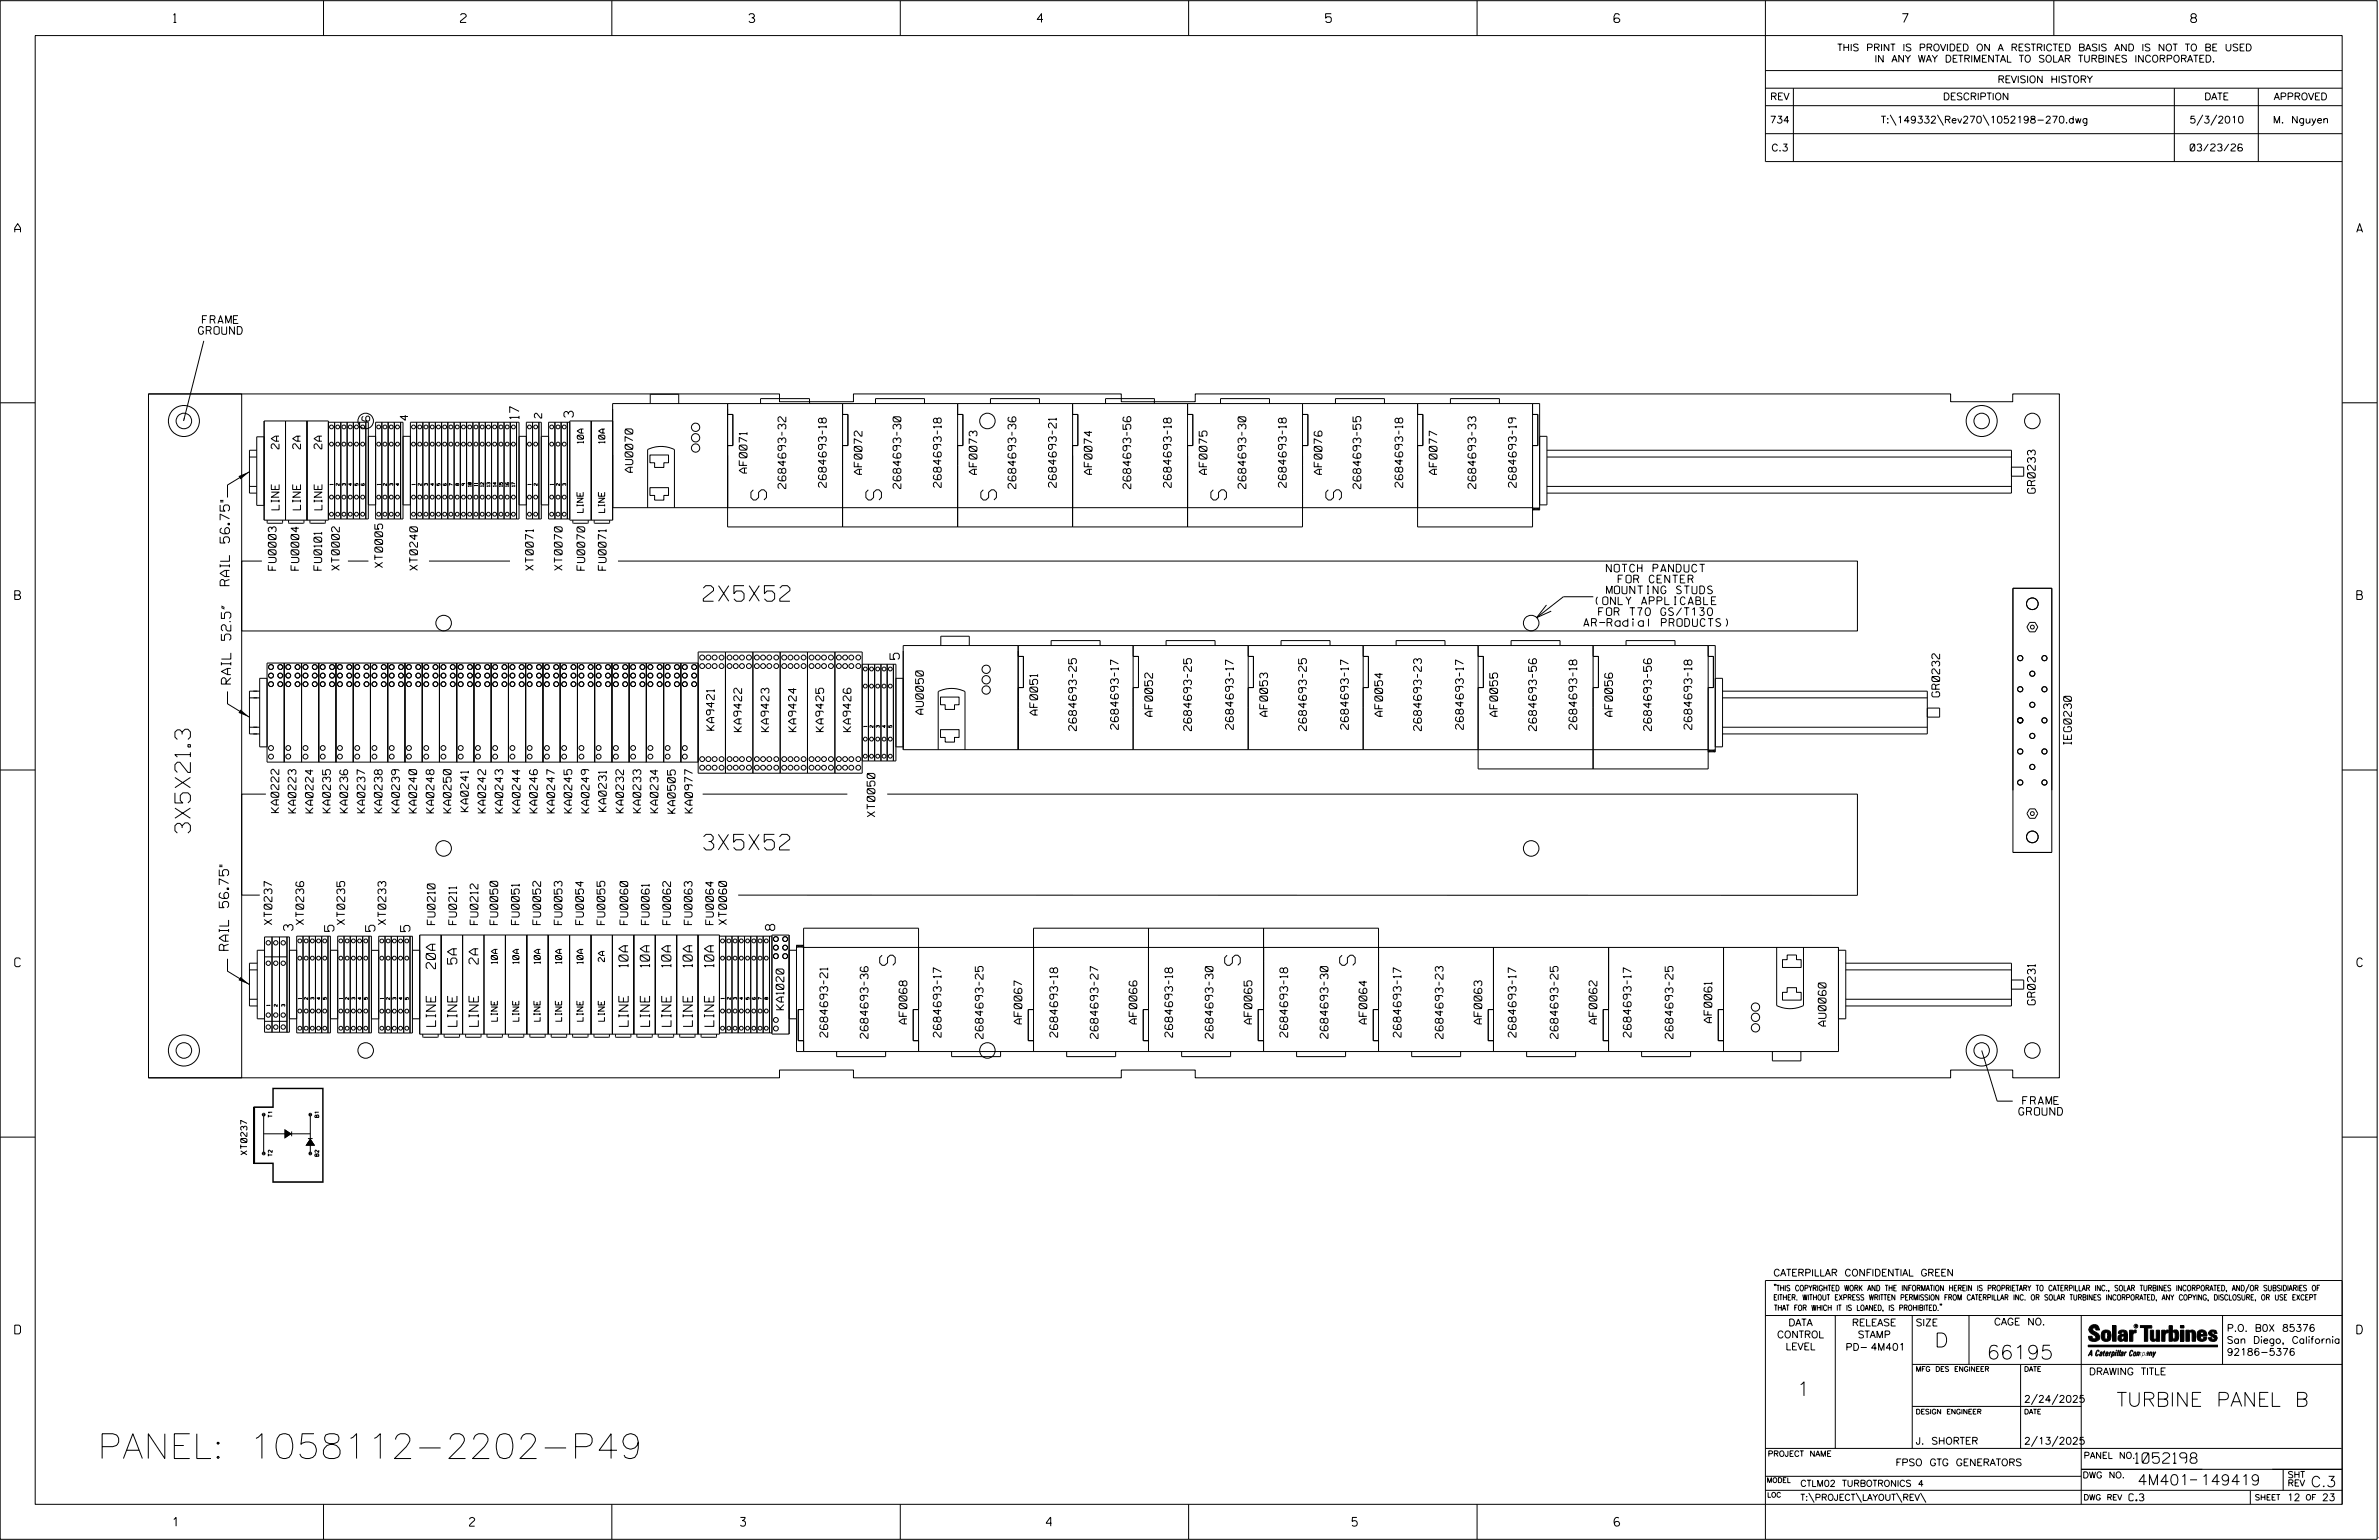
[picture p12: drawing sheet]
<svg xmlns="http://www.w3.org/2000/svg" width="864mm" height="559mm" viewBox="0 0 864 559" stroke-linecap="round" stroke-linejoin="round" font-family="sans-serif">
<defs><g id="words">
<text font-size="9" x="35.3" y="529.2">PANEL: 1058112-2202-P49</text>
<g font-size="5.6">
<text x="278.2" y="181.4" transform="rotate(-90 278.2 181.4)">S</text>
<text x="320" y="181.4" transform="rotate(-90 320 181.4)">S</text>
<text x="361.7" y="181.4" transform="rotate(-90 361.7 181.4)">S</text>
<text x="445.2" y="181.4" transform="rotate(-90 445.2 181.4)">S</text>
<text x="486.9" y="181.4" transform="rotate(-90 486.9 181.4)">S</text>
<text x="255.3" y="218.1">2X5X52</text>
<text x="69.1" y="302.3" transform="rotate(-90 69.1 302.3)">3X5X21.3</text>
<text x="255.4" y="308.4">3X5X52</text>
<text x="319.3" y="346.6" transform="rotate(90 319.3 346.6)">S</text>
<text x="450.2" y="350.3" transform="rotate(-90 450.2 350.3)">S</text>
<text x="492" y="350.3" transform="rotate(-90 492 350.3)">S</text>
</g>
<g font-size="5.1">
<text x="702.3" y="488.8">D</text>
<text x="721.2" y="493.2">66195</text>
<text x="652.2" y="506.5">1</text>
<text x="768.3" y="510.3">TURBINE PANEL B</text>
</g>
<g font-size="3.8">
<text x="775.1" y="531">1052198</text>
<text x="775.9" y="538.9">4M401</text>
<text x="798.8" y="538.9">149419</text>
<text x="838.8" y="539.5">C.3</text>
</g>
<g font-size="3.4">
<text x="188.4" y="152" transform="rotate(-90 188.4 152)">17</text>
<text x="208.1" y="151.4" transform="rotate(-90 208.1 151.4)">3</text>
<text x="83.3" y="212.5" transform="rotate(-90 83.3 212.5)">RAIL 56.75&quot;</text>
<text x="326.5" y="239.3" transform="rotate(-90 326.5 239.3)">5</text>
<text x="83.8" y="248.2" transform="rotate(-90 83.8 248.2)">RAIL 52.5&quot;</text>
<text x="106.3" y="337.7" transform="rotate(-90 106.3 337.7)">3</text>
<text x="121.2" y="337.9" transform="rotate(-90 121.2 337.9)">5</text>
<text x="136.1" y="337.9" transform="rotate(-90 136.1 337.9)">5</text>
<text x="148.8" y="338" transform="rotate(-90 148.8 338)">5</text>
<text x="281.2" y="337.6" transform="rotate(-90 281.2 337.6)">8</text>
<text x="83" y="344.9" transform="rotate(-90 83 344.9)">RAIL 56.75&quot;</text>
<text x="158.1" y="351.5" transform="rotate(-90 158.1 351.5)">20A</text>
<text x="165.8" y="349.8" transform="rotate(-90 165.8 349.8)">5A</text>
<text x="173.6" y="349.8" transform="rotate(-90 173.6 349.8)">2A</text>
<text x="228" y="350.9" transform="rotate(-90 228 350.9)">10A</text>
<text x="235.8" y="350.9" transform="rotate(-90 235.8 350.9)">10A</text>
<text x="243.6" y="350.9" transform="rotate(-90 243.6 350.9)">10A</text>
<text x="251.3" y="350.9" transform="rotate(-90 251.3 350.9)">10A</text>
<text x="259.1" y="350.9" transform="rotate(-90 259.1 350.9)">10A</text>
<text x="158.1" y="372.4" transform="rotate(-90 158.1 372.4)">LINE</text>
<text x="165.9" y="372.4" transform="rotate(-90 165.9 372.4)">LINE</text>
<text x="173.6" y="372.4" transform="rotate(-90 173.6 372.4)">LINE</text>
<text x="228" y="372.4" transform="rotate(-90 228 372.4)">LINE</text>
<text x="235.8" y="372.4" transform="rotate(-90 235.8 372.4)">LINE</text>
<text x="243.6" y="372.4" transform="rotate(-90 243.6 372.4)">LINE</text>
<text x="251.4" y="372.4" transform="rotate(-90 251.4 372.4)">LINE</text>
<text x="259.1" y="372.4" transform="rotate(-90 259.1 372.4)">LINE</text>
</g>
<g font-size="3.2">
<text x="63" y="8.2">1</text>
<text x="167.2" y="8.2">2</text>
<text x="271.8" y="8.2">3</text>
<text x="376.5" y="8.2">4</text>
<text x="481.2" y="8.2">5</text>
<text x="690.6" y="8.2">7</text>
<text x="795.3" y="8.2">8</text>
<text x="5.4" y="84.3">A</text>
<text x="855.5" y="84.3">A</text>
<text x="5.4" y="217.5">B</text>
<text x="855.6" y="217.5">B</text>
<text x="5.4" y="350.8">C</text>
<text x="855.6" y="350.8">C</text>
<text x="5.4" y="484">D</text>
<text x="855.6" y="484">D</text>
<text x="62.8" y="553.8">1</text>
<text x="170.4" y="553.8">2</text>
<text x="268.8" y="553.8">3</text>
<text x="379.8" y="553.8">4</text>
<text x="490.8" y="553.8">5</text>
<text x="585.9" y="553.8">6</text>
</g>
<g font-size="2.8">
<text x="73.5" y="117.4">FRAME</text>
<text x="72" y="121.3">GROUND</text>
<text x="134.2" y="152.8" transform="rotate(-90 134.2 152.8)">6</text>
<text x="148.1" y="152.5" transform="rotate(-90 148.1 152.5)">4</text>
<text x="101.3" y="162.9" transform="rotate(-90 101.3 162.9)">2A</text>
<text x="109.1" y="162.9" transform="rotate(-90 109.1 162.9)">2A</text>
<text x="116.8" y="162.9" transform="rotate(-90 116.8 162.9)">2A</text>
<text x="229.7" y="171.4" transform="rotate(-90 229.7 171.4)">AU0070</text>
<text x="271.2" y="171.7" transform="rotate(-90 271.2 171.7)">AF0071</text>
<text x="312.9" y="172.1" transform="rotate(-90 312.9 172.1)">AF0072</text>
<text x="354.7" y="172.1" transform="rotate(-90 354.7 172.1)">AF0073</text>
<text x="396.4" y="172.1" transform="rotate(-90 396.4 172.1)">AF0074</text>
<text x="438.1" y="172.1" transform="rotate(-90 438.1 172.1)">AF0075</text>
<text x="479.9" y="172.1" transform="rotate(-90 479.9 172.1)">AF0076</text>
<text x="521.6" y="172.1" transform="rotate(-90 521.6 172.1)">AF0077</text>
<text x="285.3" y="177.3" transform="rotate(-90 285.3 177.3)">2684693-32</text>
<text x="299.9" y="176.8" transform="rotate(-90 299.9 176.8)">2684693-18</text>
<text x="327" y="177.3" transform="rotate(-90 327 177.3)">2684693-30</text>
<text x="341.7" y="176.8" transform="rotate(-90 341.7 176.8)">2684693-18</text>
<text x="368.8" y="177.3" transform="rotate(-90 368.8 177.3)">2684693-36</text>
<text x="383.4" y="176.8" transform="rotate(-90 383.4 176.8)">2684693-21</text>
<text x="410.5" y="177.3" transform="rotate(-90 410.5 177.3)">2684693-56</text>
<text x="425.2" y="176.8" transform="rotate(-90 425.2 176.8)">2684693-18</text>
<text x="452.2" y="177.3" transform="rotate(-90 452.2 177.3)">2684693-30</text>
<text x="466.9" y="176.8" transform="rotate(-90 466.9 176.8)">2684693-18</text>
<text x="494" y="177.3" transform="rotate(-90 494 177.3)">2684693-55</text>
<text x="509.2" y="176.8" transform="rotate(-90 509.2 176.8)">2684693-18</text>
<text x="535.7" y="177.3" transform="rotate(-90 535.7 177.3)">2684693-33</text>
<text x="550.4" y="176.8" transform="rotate(-90 550.4 176.8)">2684693-19</text>
<text x="738.8" y="179" transform="rotate(-90 738.8 179)">GR0233</text>
<text x="101.3" y="185" transform="rotate(-90 101.3 185)">LINE</text>
<text x="109.1" y="185" transform="rotate(-90 109.1 185)">LINE</text>
<text x="116.9" y="185" transform="rotate(-90 116.9 185)">LINE</text>
<text x="100.2" y="206.9" transform="rotate(-90 100.2 206.9)">FU0003</text>
<text x="108.5" y="206.9" transform="rotate(-90 108.5 206.9)">FU0004</text>
<text x="116.8" y="206.9" transform="rotate(-90 116.8 206.9)">FU0101</text>
<text x="123.2" y="206.9" transform="rotate(-90 123.2 206.9)">XT0002</text>
<text x="138.9" y="205.9" transform="rotate(-90 138.9 205.9)">XT0005</text>
<text x="151.5" y="206.9" transform="rotate(-90 151.5 206.9)">XT0240</text>
<text x="193.6" y="206.9" transform="rotate(-90 193.6 206.9)">XT0071</text>
<text x="204.1" y="206.9" transform="rotate(-90 204.1 206.9)">XT0070</text>
<text x="212.3" y="206.9" transform="rotate(-90 212.3 206.9)">FU0070</text>
<text x="220" y="206.9" transform="rotate(-90 220 206.9)">FU0071</text>
<text x="583.1" y="207.6">NOTCH PANDUCT</text>
<text x="581.5" y="215.5">MOUNTING STUDS</text>
<text x="587.4" y="211.5">FOR CENTER</text>
<text x="579" y="219.4">(ONLY APPLICABLE</text>
<text x="574.9" y="227.3">AR-Radial PRODUCTS)</text>
<text x="579" y="223.4">FOR T70 GS/T130</text>
<text x="704.1" y="252.9" transform="rotate(-90 704.1 252.9)">GR0232</text>
<text x="335.2" y="259.2" transform="rotate(-90 335.2 259.2)">AU0050</text>
<text x="376.7" y="259.5" transform="rotate(-90 376.7 259.5)">AF0051</text>
<text x="418.4" y="259.9" transform="rotate(-90 418.4 259.9)">AF0052</text>
<text x="460.1" y="259.9" transform="rotate(-90 460.1 259.9)">AF0053</text>
<text x="501.9" y="259.9" transform="rotate(-90 501.9 259.9)">AF0054</text>
<text x="543.6" y="259.9" transform="rotate(-90 543.6 259.9)">AF0055</text>
<text x="585.4" y="259.9" transform="rotate(-90 585.4 259.9)">AF0056</text>
<text x="259.3" y="265" transform="rotate(-90 259.3 265)">KA9421</text>
<text x="269.2" y="265.5" transform="rotate(-90 269.2 265.5)">KA9422</text>
<text x="279.1" y="265.5" transform="rotate(-90 279.1 265.5)">KA9423</text>
<text x="289.1" y="265.5" transform="rotate(-90 289.1 265.5)">KA9424</text>
<text x="299" y="265.5" transform="rotate(-90 299 265.5)">KA9425</text>
<text x="308.9" y="265.5" transform="rotate(-90 308.9 265.5)">KA9426</text>
<text x="390.8" y="265.1" transform="rotate(-90 390.8 265.1)">2684693-25</text>
<text x="406" y="264.6" transform="rotate(-90 406 264.6)">2684693-17</text>
<text x="432.5" y="265.1" transform="rotate(-90 432.5 265.1)">2684693-25</text>
<text x="447.7" y="264.6" transform="rotate(-90 447.7 264.6)">2684693-17</text>
<text x="474.2" y="265.1" transform="rotate(-90 474.2 265.1)">2684693-25</text>
<text x="489.5" y="264.6" transform="rotate(-90 489.5 264.6)">2684693-17</text>
<text x="516" y="265.1" transform="rotate(-90 516 265.1)">2684693-23</text>
<text x="531.2" y="264.6" transform="rotate(-90 531.2 264.6)">2684693-17</text>
<text x="557.7" y="265.1" transform="rotate(-90 557.7 265.1)">2684693-56</text>
<text x="572.4" y="264.6" transform="rotate(-90 572.4 264.6)">2684693-18</text>
<text x="599.5" y="265.1" transform="rotate(-90 599.5 265.1)">2684693-56</text>
<text x="614.1" y="264.6" transform="rotate(-90 614.1 264.6)">2684693-18</text>
<text x="751.9" y="270.1" transform="rotate(-90 751.9 270.1)">IEG0230</text>
<text x="101.2" y="294.9" transform="rotate(-90 101.2 294.9)">KA0222</text>
<text x="107.4" y="295" transform="rotate(-90 107.4 295)">KA0223</text>
<text x="113.7" y="295" transform="rotate(-90 113.7 295)">KA0224</text>
<text x="119.9" y="294.9" transform="rotate(-90 119.9 294.9)">KA0235</text>
<text x="126.2" y="294.9" transform="rotate(-90 126.2 294.9)">KA0236</text>
<text x="132.5" y="294.9" transform="rotate(-90 132.5 294.9)">KA0237</text>
<text x="138.7" y="294.9" transform="rotate(-90 138.7 294.9)">KA0238</text>
<text x="145" y="294.9" transform="rotate(-90 145 294.9)">KA0239</text>
<text x="151.2" y="295" transform="rotate(-90 151.2 295)">KA0240</text>
<text x="157.5" y="295" transform="rotate(-90 157.5 295)">KA0248</text>
<text x="163.8" y="295" transform="rotate(-90 163.8 295)">KA0250</text>
<text x="170" y="294.5" transform="rotate(-90 170 294.5)">KA0241</text>
<text x="176.3" y="295" transform="rotate(-90 176.3 295)">KA0242</text>
<text x="182.5" y="295" transform="rotate(-90 182.5 295)">KA0243</text>
<text x="188.8" y="295" transform="rotate(-90 188.8 295)">KA0244</text>
<text x="195.1" y="295" transform="rotate(-90 195.1 295)">KA0246</text>
<text x="201.3" y="295" transform="rotate(-90 201.3 295)">KA0247</text>
<text x="207.6" y="295" transform="rotate(-90 207.6 295)">KA0245</text>
<text x="213.8" y="295" transform="rotate(-90 213.8 295)">KA0249</text>
<text x="220.1" y="294.4" transform="rotate(-90 220.1 294.4)">KA0231</text>
<text x="226.4" y="294.9" transform="rotate(-90 226.4 294.9)">KA0232</text>
<text x="232.6" y="294.9" transform="rotate(-90 232.6 294.9)">KA0233</text>
<text x="238.9" y="294.9" transform="rotate(-90 238.9 294.9)">KA0234</text>
<text x="245.1" y="295.1" transform="rotate(-90 245.1 295.1)">KA0505</text>
<text x="251.4" y="295" transform="rotate(-90 251.4 295)">KA0977</text>
<text x="317.6" y="296.4" transform="rotate(-90 317.6 296.4)">XT0050</text>
<text x="98.7" y="335.5" transform="rotate(-90 98.7 335.5)">XT0237</text>
<text x="110.3" y="335.5" transform="rotate(-90 110.3 335.5)">XT0236</text>
<text x="125.1" y="335.5" transform="rotate(-90 125.1 335.5)">XT0235</text>
<text x="140" y="335.5" transform="rotate(-90 140 335.5)">XT0233</text>
<text x="158" y="335.5" transform="rotate(-90 158 335.5)">FU0210</text>
<text x="165.7" y="335.5" transform="rotate(-90 165.7 335.5)">FU0211</text>
<text x="173.5" y="335.5" transform="rotate(-90 173.5 335.5)">FU0212</text>
<text x="180.7" y="335.5" transform="rotate(-90 180.7 335.5)">FU0050</text>
<text x="188.5" y="335.5" transform="rotate(-90 188.5 335.5)">FU0051</text>
<text x="196.2" y="335.5" transform="rotate(-90 196.2 335.5)">FU0052</text>
<text x="204" y="335.5" transform="rotate(-90 204 335.5)">FU0053</text>
<text x="211.8" y="335.5" transform="rotate(-90 211.8 335.5)">FU0054</text>
<text x="219.6" y="335.5" transform="rotate(-90 219.6 335.5)">FU0055</text>
<text x="227.9" y="335.5" transform="rotate(-90 227.9 335.5)">FU0060</text>
<text x="235.7" y="335.5" transform="rotate(-90 235.7 335.5)">FU0061</text>
<text x="243.4" y="335.5" transform="rotate(-90 243.4 335.5)">FU0062</text>
<text x="251.2" y="335.5" transform="rotate(-90 251.2 335.5)">FU0063</text>
<text x="259" y="335.5" transform="rotate(-90 259 335.5)">FU0064</text>
<text x="263.7" y="335.5" transform="rotate(-90 263.7 335.5)">XT0060</text>
<text x="738.8" y="364.6" transform="rotate(-90 738.8 364.6)">GR0231</text>
<text x="284.6" y="366.4" transform="rotate(-90 284.6 366.4)">KA1020</text>
<text x="329.2" y="371.6" transform="rotate(-90 329.2 371.6)">AF0068</text>
<text x="371" y="371.6" transform="rotate(-90 371 371.6)">AF0067</text>
<text x="412.7" y="371.6" transform="rotate(-90 412.7 371.6)">AF0066</text>
<text x="454.4" y="371.6" transform="rotate(-90 454.4 371.6)">AF0065</text>
<text x="496.2" y="371.6" transform="rotate(-90 496.2 371.6)">AF0064</text>
<text x="537.9" y="371.6" transform="rotate(-90 537.9 371.6)">AF0063</text>
<text x="579.7" y="371.6" transform="rotate(-90 579.7 371.6)">AF0062</text>
<text x="621.4" y="371.1" transform="rotate(-90 621.4 371.1)">AF0061</text>
<text x="300.4" y="376.3" transform="rotate(-90 300.4 376.3)">2684693-21</text>
<text x="315.1" y="376.8" transform="rotate(-90 315.1 376.8)">2684693-36</text>
<text x="341.6" y="376.3" transform="rotate(-90 341.6 376.3)">2684693-17</text>
<text x="356.9" y="376.8" transform="rotate(-90 356.9 376.8)">2684693-25</text>
<text x="383.9" y="376.3" transform="rotate(-90 383.9 376.3)">2684693-18</text>
<text x="398.6" y="376.8" transform="rotate(-90 398.6 376.8)">2684693-27</text>
<text x="425.7" y="376.3" transform="rotate(-90 425.7 376.3)">2684693-18</text>
<text x="440.3" y="376.8" transform="rotate(-90 440.3 376.8)">2684693-30</text>
<text x="467.4" y="376.3" transform="rotate(-90 467.4 376.3)">2684693-18</text>
<text x="482.1" y="376.8" transform="rotate(-90 482.1 376.8)">2684693-30</text>
<text x="508.6" y="376.3" transform="rotate(-90 508.6 376.3)">2684693-17</text>
<text x="523.8" y="376.8" transform="rotate(-90 523.8 376.8)">2684693-23</text>
<text x="550.3" y="376.3" transform="rotate(-90 550.3 376.3)">2684693-17</text>
<text x="565.6" y="376.8" transform="rotate(-90 565.6 376.8)">2684693-25</text>
<text x="592.1" y="376.3" transform="rotate(-90 592.1 376.3)">2684693-17</text>
<text x="607.3" y="376.8" transform="rotate(-90 607.3 376.8)">2684693-25</text>
<text x="662.9" y="372.3" transform="rotate(-90 662.9 372.3)">AU0060</text>
<text x="734.3" y="400.7">FRAME</text>
<text x="732.8" y="404.7">GROUND</text>
</g>
<text font-size="2.6" x="196.6" y="151.7" transform="rotate(-90 196.6 151.7)">2</text>
<g font-size="2.5">
<text x="666.9" y="18.5">THIS PRINT IS PROVIDED ON A RESTRICTED BASIS AND IS NOT TO BE USED</text>
<text x="680.5" y="22.6">IN ANY WAY DETRIMENTAL TO SOLAR TURBINES INCORPORATED.</text>
<text x="725.1" y="30">REVISION HISTORY</text>
<text x="642.6" y="36.3">REV</text>
<text x="705.3" y="36.3">DESCRIPTION</text>
<text x="800.2" y="36.3">DATE</text>
<text x="825.4" y="36.3">APPROVED</text>
<text x="642.4" y="44.7">734</text>
<text x="682.8" y="44.7">T:\149332\Rev270\1052198-270.dwg</text>
<text x="794.8" y="44.7">5/3/2010</text>
<text x="825.1" y="44.7">M. Nguyen</text>
<text x="643" y="54.8">C.3</text>
<text x="795.1" y="54.8">03/23/26</text>
<text x="643.8" y="463">CATERPILLAR CONFIDENTIAL GREEN</text>
<text x="645.1" y="485.5">CONTROL</text>
<text x="649.2" y="481.1">DATA</text>
<text x="672.3" y="481.1">RELEASE</text>
<text x="674.4" y="485.5">STAMP</text>
<text x="695.4" y="481.1">SIZE</text>
<text x="723.8" y="480.8">CAGE NO.</text>
<text x="808.4" y="483.1">P.O. B0X 85376</text>
<text x="648.2" y="489.8">LEVEL</text>
<text x="669.9" y="490">PD- 4M401</text>
<text x="808.4" y="487.5">San Diego, California</text>
<text x="808.4" y="491.8">92186-5376</text>
<text x="758.3" y="498.9">DRAWING TITLE</text>
<text x="734.8" y="508.9">2/24/2025</text>
<text x="695.4" y="524.1">J. SHORTER</text>
<text x="734.8" y="524.1">2/13/2025</text>
<text x="688.1" y="531.9">FPSO GTG GENERATORS</text>
<text x="772.8" y="544.6">C.3</text>
<text x="830.2" y="544.6">12</text>
<text x="842.9" y="544.6">23</text>
</g>
<g font-size="2.3">
<text x="211.8" y="160.8" transform="rotate(-90 211.8 160.8)">10A</text>
<text x="219.6" y="160.8" transform="rotate(-90 219.6 160.8)">10A</text>
<text x="211.7" y="185.9" transform="rotate(-90 211.7 185.9)">LINE</text>
<text x="219.5" y="185.9" transform="rotate(-90 219.5 185.9)">LINE</text>
<text x="180.6" y="349.6" transform="rotate(-90 180.6 349.6)">10A</text>
<text x="188.4" y="349.6" transform="rotate(-90 188.4 349.6)">10A</text>
<text x="196.2" y="349.6" transform="rotate(-90 196.2 349.6)">10A</text>
<text x="203.9" y="349.6" transform="rotate(-90 203.9 349.6)">10A</text>
<text x="211.7" y="349.6" transform="rotate(-90 211.7 349.6)">10A</text>
<text x="219.4" y="348.9" transform="rotate(-90 219.4 348.9)">2A</text>
<text x="180.6" y="370.6" transform="rotate(-90 180.6 370.6)">LINE</text>
<text x="188.3" y="370.6" transform="rotate(-90 188.3 370.6)">LINE</text>
<text x="196.1" y="370.6" transform="rotate(-90 196.1 370.6)">LINE</text>
<text x="203.9" y="370.6" transform="rotate(-90 203.9 370.6)">LINE</text>
<text x="211.7" y="370.6" transform="rotate(-90 211.7 370.6)">LINE</text>
<text x="219.4" y="370.6" transform="rotate(-90 219.4 370.6)">LINE</text>
<text x="89.6" y="419" transform="rotate(-90 89.6 419)">XT0237</text>
<text x="756.4" y="529.2">PANEL NO.</text>
<text x="653.5" y="539.4">CTLM02 TURBOTRONICS 4</text>
<text x="756" y="536.3">DWG NO.</text>
<text x="830.4" y="539.3">REV</text>
<text x="830.4" y="536.2">SHT</text>
<text x="653.5" y="544.5">T:\PROJECT\LAYOUT\REV\</text>
</g>
<g font-size="2">
<text x="643.8" y="468.4">&quot;THIS COPYRIGHTED WORK AND THE INFORMATION HEREIN IS PROPRIETARY TO CATERPILLAR INC., SOLAR TURBINES INCORPORATED, AND/OR SUBSIDIARIES OF</text>
<text x="643.8" y="471.8">EITHER. WITHOUT EXPRESS WRITTEN PERMISSION FROM CATERPILLAR INC. OR SOLAR TURBINES INCORPORATED, ANY COPYING, DISCLOSURE, OR USE EXCEPT</text>
<text x="644" y="475.6">THAT FOR WHICH IT IS LOANED, IS PROHIBITED.&quot;</text>
<text x="641.7" y="528.5">PROJECT NAME</text>
<text x="756.3" y="544.3">DWG REV</text>
<text x="818.5" y="544.3">SHEET</text>
<text x="836.9" y="544.3">OF</text>
</g>
<g font-size="1.8">
<text x="695.4" y="497.6">MFG DES ENGINEER</text>
<text x="734.8" y="497.6">DATE</text>
<text x="695.4" y="513.1">DESIGN ENGINEER</text>
<text x="734.8" y="513.1">DATE</text>
<text x="641.3" y="538">MODEL</text>
<text x="641.5" y="543.3">LOC</text>
</g>
<g font-size="1.4">
<text x="98.8" y="405.5" transform="rotate(-90 98.8 405.5)">T1</text>
<text x="115.7" y="405.5" transform="rotate(-90 115.7 405.5)">B1</text>
<text x="98.8" y="419.6" transform="rotate(-90 98.8 419.6)">T2</text>
<text x="115.7" y="419.6" transform="rotate(-90 115.7 419.6)">B2</text>
</g>
<g font-size="1.1">
<text x="120.9" y="176" transform="rotate(-90 120.9 176)">1</text>
<text x="123.2" y="176.2" transform="rotate(-90 123.2 176.2)">2</text>
<text x="125.4" y="176.2" transform="rotate(-90 125.4 176.2)">3</text>
<text x="127.7" y="176.2" transform="rotate(-90 127.7 176.2)">4</text>
<text x="130" y="176.2" transform="rotate(-90 130 176.2)">5</text>
<text x="132.2" y="176.2" transform="rotate(-90 132.2 176.2)">6</text>
<text x="138" y="176" transform="rotate(-90 138 176)">1</text>
<text x="140.3" y="176.2" transform="rotate(-90 140.3 176.2)">2</text>
<text x="142.6" y="176.2" transform="rotate(-90 142.6 176.2)">3</text>
<text x="144.8" y="176.2" transform="rotate(-90 144.8 176.2)">4</text>
<text x="150.7" y="176" transform="rotate(-90 150.7 176)">1</text>
<text x="152.9" y="176.2" transform="rotate(-90 152.9 176.2)">2</text>
<text x="155.2" y="176.2" transform="rotate(-90 155.2 176.2)">3</text>
<text x="157.5" y="176.2" transform="rotate(-90 157.5 176.2)">4</text>
<text x="159.7" y="176.2" transform="rotate(-90 159.7 176.2)">5</text>
<text x="166.5" y="176.2" transform="rotate(-90 166.5 176.2)">8</text>
<text x="168.8" y="176.2" transform="rotate(-90 168.8 176.2)">9</text>
<text x="171.1" y="176.5" transform="rotate(-90 171.1 176.5)">10</text>
<text x="173.3" y="176.3" transform="rotate(-90 173.3 176.3)">11</text>
<text x="175.6" y="176.5" transform="rotate(-90 175.6 176.5)">12</text>
<text x="177.9" y="176.5" transform="rotate(-90 177.9 176.5)">13</text>
<text x="180.1" y="176.5" transform="rotate(-90 180.1 176.5)">14</text>
<text x="182.4" y="176.5" transform="rotate(-90 182.4 176.5)">15</text>
<text x="184.7" y="176.5" transform="rotate(-90 184.7 176.5)">16</text>
<text x="186.9" y="176.5" transform="rotate(-90 186.9 176.5)">17</text>
<text x="192.8" y="176" transform="rotate(-90 192.8 176)">1</text>
<text x="195" y="176.2" transform="rotate(-90 195 176.2)">2</text>
<text x="200.8" y="176" transform="rotate(-90 200.8 176)">1</text>
<text x="203.1" y="176.2" transform="rotate(-90 203.1 176.2)">2</text>
<text x="205.4" y="176.2" transform="rotate(-90 205.4 176.2)">3</text>
<text x="314.7" y="263.8" transform="rotate(-90 314.7 263.8)">1</text>
<text x="316.9" y="264" transform="rotate(-90 316.9 264)">2</text>
<text x="319.2" y="264" transform="rotate(-90 319.2 264)">3</text>
<text x="321.5" y="264" transform="rotate(-90 321.5 264)">4</text>
<text x="323.7" y="264" transform="rotate(-90 323.7 264)">5</text>
<text x="98" y="365" transform="rotate(-90 98 365)">1</text>
<text x="100.7" y="365.2" transform="rotate(-90 100.7 365.2)">2</text>
<text x="103.4" y="365.2" transform="rotate(-90 103.4 365.2)">3</text>
<text x="109.4" y="362.5" transform="rotate(-90 109.4 362.5)">1</text>
<text x="111.7" y="362.7" transform="rotate(-90 111.7 362.7)">2</text>
<text x="113.9" y="362.7" transform="rotate(-90 113.9 362.7)">3</text>
<text x="116.2" y="362.7" transform="rotate(-90 116.2 362.7)">4</text>
<text x="118.5" y="362.7" transform="rotate(-90 118.5 362.7)">5</text>
<text x="124.3" y="362.5" transform="rotate(-90 124.3 362.5)">1</text>
<text x="126.6" y="362.7" transform="rotate(-90 126.6 362.7)">2</text>
<text x="128.8" y="362.7" transform="rotate(-90 128.8 362.7)">3</text>
<text x="131.1" y="362.7" transform="rotate(-90 131.1 362.7)">4</text>
<text x="133.4" y="362.7" transform="rotate(-90 133.4 362.7)">5</text>
<text x="139.2" y="362.5" transform="rotate(-90 139.2 362.5)">1</text>
<text x="141.4" y="362.7" transform="rotate(-90 141.4 362.7)">2</text>
<text x="143.7" y="362.7" transform="rotate(-90 143.7 362.7)">3</text>
<text x="146" y="362.7" transform="rotate(-90 146 362.7)">4</text>
<text x="148.3" y="362.7" transform="rotate(-90 148.3 362.7)">5</text>
<text x="262.9" y="362.5" transform="rotate(-90 262.9 362.5)">1</text>
<text x="265.1" y="362.7" transform="rotate(-90 265.1 362.7)">2</text>
<text x="267.4" y="362.7" transform="rotate(-90 267.4 362.7)">3</text>
<text x="269.7" y="362.7" transform="rotate(-90 269.7 362.7)">4</text>
<text x="271.9" y="362.7" transform="rotate(-90 271.9 362.7)">5</text>
<text x="274.2" y="362.7" transform="rotate(-90 274.2 362.7)">6</text>
<text x="276.5" y="362.7" transform="rotate(-90 276.5 362.7)">7</text>
<text x="278.7" y="362.7" transform="rotate(-90 278.7 362.7)">8</text>
</g>
<text font-size=".9" x="775.1" y="481.7">R</text>
</g></defs>
<g fill="none" stroke="#000" stroke-width=".36">
<path d="M.1 .2h862.8v558.4h-862.8zM12.8 12.9h837.4v533h-837.4zM117.4 .2v12.7M222.1 .2v12.7M326.8 .2v12.7M431.5 .2v12.7M536.2 .2v12.7M587.9 5.5l-.5-.5h-1l-.5 1v1.7l.5 .4h1l.6-.4v-.6l-.6-.5h-1l-.5 .5M640.9 .2v58.4h209.3M745.6 .2v12.7M640.9 25.6h209.3M640.9 32h209.3"/>
<path d="M640.9 38.3h209.3M651 32v26.6M789.3 32v26.6M819.8 32v26.6M640.9 48.5h209.3M686.2 41.7l2.1 3.8M703.3 41.7l2.2 3.8M719.9 41.7l2.1 3.8M799.6 41.7l-2.1 3.8M804.7 41.7l-2.2 3.8M74 123.7l-7.4 29.1M.1 146.2h12.7"/>
<path d="M53.9 142.9h229.1v2.9h26.8v-2.9h97.2v2.9h26.9v-2.9h274.2v2.9h22.5v-2.9h17v248.2h-17v-2.8h-22.5v2.8h-274.2v-2.8h-26.9v2.8h-97.2v-2.8h-26.8v2.8h-229.1zM53.9 142.9h33.8v248.2h-33.8zM95.9 152.8h23.3v35.9h-23.3zM95.9 158.5h-2.7v24.9h2.7M103.6 152.8v35.9M111.4 152.8v35.9M119.2 153.2h13.6v35.1M121.5 153.2v35.1M123.7 153.2v35.1M126 153.2v35.1M128.3 153.2v35.1M130.5 153.2v35.1"/>
<path d="M131.8 151.1l-.4 .4v.9l.9 .4h1.5l.4-.4v-1l-.4-.4h-.6l-.4 .4v1l.4 .4M133.7 153.2v35.1h-14.5M133.7 158.3h2.6M138.6 153.2v35.1M140.9 153.2v35.1M143.2 153.2v35.1M146.3 153.2v35.1h-10v-35.1h9.1v35.1M146.3 158.3h2.7M149 153.2h39.4v35.1h-39.4zM151.2 153.2v35.1M153.5 153.2v35.1M155.8 153.2v35.1"/>
<path d="M158 153.2v35.1M160.3 153.2v35.1M162.6 153.2v35.1M164.9 153.2v35.1M167.1 153.2v35.1M169.4 153.2v35.1M171.7 153.2v35.1M173.9 153.2v35.1M176.2 153.2v35.1M178.4 153.2v35.1M180.7 153.2v35.1M183 153.2v35.1"/>
<path d="M185.2 153.2v35.1M187.5 153.2v35.1M188.4 158.3h2.7M191.1 153.2h5.4v35.1h-5.4zM193.3 153.2v35.1M195.6 153.2v35.1M196.5 158.3h2.6M201.4 153.2v35.1M203.7 153.2v35.1M206 153.2v35.1M206.8 153.2h-7.7v35.1h7.7M214.6 152.8v35.9"/>
<path d="M222.4 152.8h-15.6v35.9h15.6v-42.3h336.5v38.6M236 146.4v-3.3h10.4v3.3M264.1 150.4h1.9v11.3h-1.9M264.1 146.4v44.8h208.7v-44.8M276.1 146.4v-1.8h17.8v1.8M305.9 150.4h1.9v11.3h-1.9M305.9 146.4v44.8M317.8 146.4v-1.8h17.8v1.8M347.6 150.4h1.9v11.3h-1.9M347.6 146.4v44.8M359.6 146.4v-1.8h17.7v1.8M389.4 150.4h1.9v11.3h-1.9"/>
<path d="M389.4 146.4v44.8M401.3 146.4v-1.8h17.8v1.8M431.1 150.4h1.9v11.3h-1.9M431.1 146.4v44.8M443.1 146.4v-1.8h17.7v1.8M472.8 150.4h2v11.3h-2M484.8 146.4v-1.8h17.8v1.8M514.6 146.4v44.8h41.7v-44.8M514.6 150.4h1.9v11.3h-1.9M526.5 146.4v-1.8h17.8v1.8M556.3 150.4h1.9v11.3h-1.9M558.9 158.3h2.7v24.9h-2.7"/>
<path d="M850.2 146.2h12.7M90.6 171.2l-8 4.8v4.5M90.6 165.8h2.6M90.6 176.5h2.6M93.2 163.4h-2.6v15.5h2.6M161 175.5l-.1 .5 .4 .2h.5l.2-.6h-.6l.2 .6M164.3 176l-1.2-.6v.8M235.9 165.1h6.8v2.8h-1.7v1.7h-3.4v-1.7h-1.7zM235.9 177h6.8v2.8h-1.7v1.7h-3.4v-1.7h-1.7zM561.6 163.4h168.6v15.5h-168.6M561.6 165.8h168.6M561.6 176.5h168.6"/>
<path d="M730.2 169.5h4.4v3.3h-4.4M97 188.7l.2 1.2h5.1l.3-.2v-1M104.7 188.7l.3 1.2h5.1l.2-.2v-1M112.5 188.7v1l.2 .2h5.2l.2-1.2M133.7 183.2h2.6M146.3 183.2h2.7M188.4 183.2h2.7M196.5 183.2h2.6M207.9 188.7l.2 1.2h5.2l.2-1.2M215.7 188.7v1l.2 .2h5.2l.2-1.2M222.4 184.2h333.9M235.1 184.2v-21.1a11.1 11.1 0 0 1 9.7 0v21.1"/>
<path d="M556.3 184.4h2.6l-2.6 .6h2.6zM95.1 203.6h-7.4v25.4h586.6v-25.4h-450M126.3 203.6h7.4M155.7 203.6h29.4M561.4 219.5l-3.6 4.6 5.3-2.3M578.4 216.5h-10.9l-9.7 7.6M730.7 213.5h14.1v95.8h-14.1zM253.4 236.6h59.6v44h-59.6zM263.3 236.6v44M273.3 236.6v44M283.2 236.6v44M293.1 236.6v44"/>
<path d="M303.1 236.6v44M341.5 234.2v-3.3h10.4v3.3M369.6 234.2v37.8M369.6 238.2h1.9v11.3h-1.9M381.6 234.2v-1.8h17.7v1.8M411.3 238.2h2v11.3h-2M411.3 234.2v37.8M423.3 234.2v-1.8h17.8v1.8M453.1 238.2h1.9v11.3h-1.9M453.1 234.2v37.8M465 234.2v-1.8h17.8v1.8M494.8 238.2h1.9v11.3h-1.9"/>
<path d="M494.8 234.2v37.8M506.8 234.2v-1.8h17.7v1.8M536.6 238.2h1.9v11.3h-1.9M536.6 234.2v44.8h83.5v-44.8M548.5 234.2v-1.8h17.8v1.8M578.3 238.2h1.9v11.3h-1.9M578.3 234.2v44.8M590.3 234.2v-1.8h17.7v1.8M620.1 238.2h1.9v11.3h-1.9M736.8 225.8h2l.9 1.7-.9 1.8h-2l-1-1.8zM82.6 250.9v4.5l8 4.8M90.6 253.2h3.7"/>
<path d="M94.3 250.8h-3.7v15.5h3.7M96.9 246.1h-2.6v24.9h2.6M103.2 240.6v35.9M109.5 240.6v35.9M115.7 240.6v35.9M122 240.6v35.9M128.2 240.6v35.9M134.5 240.6v35.9M140.8 240.6v35.9M147 240.6v35.9M153.3 240.6v35.9M159.5 240.6v35.9"/>
<path d="M165.8 240.6v35.9M172 240.6v35.9M178.3 240.6v35.9M184.6 240.6v35.9M190.8 240.6v35.9M197.1 240.6v35.9M203.3 240.6v35.9M209.6 240.6v35.9M215.9 240.6v35.9M222.1 240.6v35.9M228.4 240.6v35.9M234.6 240.6v35.9"/>
<path d="M240.9 240.6v35.9M247.2 240.6v35.9M253.4 240.6h-156.5v35.9h156.5M313 241h12.2v35.1h-12.2M315.2 241v35.1M317.5 241v35.1M319.8 241v35.1M322.1 241v35.1M324.3 241v35.1M325.2 246.1h2.7M341.4 252.9h6.8v2.8h-1.7v1.7h-3.4v-1.7h-1.7zM622.7 246.1h2.6v24.9h-2.6"/>
<path d="M625.3 250.8h74.3v15.5h-74.3M625.3 253.2h74.3M699.6 256.9h4.5v3.3h-4.5M.1 279.4h12.7M90.6 263.9h3.7M325.2 271h2.7M340.6 272v-21.1a11.1 11.1 0 0 1 9.7 0v21.1M341.4 264.8h6.8v2.8h-1.7v1.7h-3.4v-1.7h-1.7zM620.1 272.2h2.6l-2.6 .6h2.6zM620.1 272h-292.2v-37.8h294.8v38.6M625.3 263.9h74.3M850.2 279.4h12.7"/>
<path d="M96.5 288.1h-8.8v36.7h6.6M255.1 288.1h52.5M322.1 288.1h352.2v36.8l-406.3-.1M736.8 293.5h2l.9 1.7-.9 1.7h-2l-1-1.7zM96 340h9.1v34.5h-9.1zM98.7 340v34.5M101.5 340v34.5M104.2 340v34.5M107.7 339.7h12.2v35.1h-12.2zM110 339.7v35.1M112.3 339.7v35.1M114.5 339.7v35.1"/>
<path d="M116.8 339.7v35.1M119.1 339.7v35.1M122.6 339.7h12.2v35.1h-12.2zM124.9 339.7v35.1M127.1 339.7v35.1M129.4 339.7v35.1M131.7 339.7v35.1M133.9 339.7v35.1M137.5 339.7h12.2v35.1h-12.2zM139.8 339.7v35.1M142 339.7v35.1M144.3 339.7v35.1"/>
<path d="M146.5 339.7v35.1M148.8 339.7v35.1M152.4 339.3h108.8v35.9h-108.8zM160.2 339.3v35.9M167.9 339.3v35.9M175.7 339.3v35.9M183.5 339.3v35.9M191.2 339.3v35.9M199 339.3v35.9M206.8 339.3v35.9M214.6 339.3v35.9M222.3 339.3v35.9"/>
<path d="M230.1 339.3v35.9M237.9 339.3v35.9M245.6 339.3v35.9M253.4 339.3v35.9M261.2 339.7h19M263.5 339.7v35.1M265.7 339.7v35.1M268 339.7v35.1M270.3 339.7v35.1M272.5 339.7v35.1M274.8 339.7v35.1M277 339.7v35.1"/>
<path d="M279.3 339.7v35.1M280.2 339.3h6.3v35.9h-6.3zM416.9 336.8v44.8M458.7 336.8v44.8M82.6 347.9v4.5l8 4.9M90.6 351.9h2.8M93.4 349.5h-2.8v15.5h2.8M96 344.8h-2.6v24.9h2.6M96 347.2h8.2M105.1 344.8h2.6M119.9 344.8h2.7M134.8 344.8h2.7"/>
<path d="M149.7 344.8h2.7M286.5 344.8h2.6M289.1 343v38.6h378.3v-37.8h-375.7M289.1 343l2.6 .6h-2.6l2.6-.6zM542.1 343.8v37.8M583.9 343.8v37.8M625.7 343.8v37.8M644.9 343.8v21.1a11.1 11.1 0 0 0 9.8 0v-21.1M648.8 358.4h3.3v1.7h1.7v2.8h-6.7v-2.8h1.7zM648.8 346.5h3.3v1.7h1.7v2.8h-6.7v-2.8h1.7zM667.4 344.8h2.6v24.9h-2.6M670 349.5h60.2v15.5h-60.2"/>
<path d="M670 351.9h60.2M730.2 355.6h4.4v3.3h-4.4M90.6 362.6h2.8M96 370.6h8.2M105.1 369.7h2.6M119.9 369.7h2.7M134.8 369.7h2.7M149.7 369.7h2.7M153.5 375.2v1l.2 .2h5.2l.2-1.2M161.2 375.2v1l.3 .2h5.1l.2-1.2M169 375.2l.2 1.2h5.2l.2-.2v-1M176.8 375.2l.2 1.2h5.1l.3-.2v-1"/>
<path d="M184.5 375.2v1l.3 .2h5.1l.2-1.2M192.3 375.2l.2 1.2h5.2l.2-1.2M200.1 375.2l.2 1.2h5.2l.2-.2v-1M207.9 375.2v1l.2 .2h5.2l.2-1.2M215.6 375.2v1l.3 .2h5.1l.2-1.2M223.4 375.2l.2 1.2h5.2l.2-.2v-1M231.2 375.2l.2 1.2h5.2l.2-1.2M238.9 375.2v1l.3 .2h5.1l.2-1.2M246.7 375.2l.2 1.2h5.2l.2-1.2M254.5 375.2l.2 1.2h5.2l.2-.2v-1M261.2 374.8h19M286.5 369.7h2.6"/>
<path d="M291.7 366.3h-1.9v11.3h1.9M333.4 366.3h-1.9v11.3h1.9M375.2 366.3h-1.9v11.3h1.9M416.9 366.3h-1.9v11.3h1.9M458.7 366.3h-2v11.3h2M500.4 366.3h-1.9v11.3h1.9M542.1 366.3h-1.9v11.3h1.9M583.9 366.3h-1.9v11.3h1.9M625.7 366.3h-2v11.3h2M670 362.6h60.2M303.7 381.6v1.8h17.8v-1.8M333.4 381.6v-44.8h-41.7v44.8"/>
<path d="M345.4 381.6v1.8h17.8v-1.8M375.2 381.6v-44.8h125.2v44.8M387.2 381.6v1.8h17.8v-1.8M428.9 381.6v1.8h17.8v-1.8M470.7 381.6v1.8h17.8v-1.8M512.4 381.6v1.8h17.8v-1.8M554.2 381.6v1.8h17.8v-1.8M595.9 381.6v1.8h17.8v-1.8M643.4 381.6v3.4h10.3v-3.4M719.4 381.2l5.6 18.4h5.6M.1 412.6h12.7M95.7 404.8v13.4"/>
<path d="M95.7 411.4h16.9M105.9 410.6v1.7M111.8 413.1h1.7M112.6 404.8v13.4M850.2 412.6h12.7M640.9 477.3h209.3M644.2 466.1l-.1 .4M644.7 466.1l-.2 .4M666.2 477.3v48.3M694.2 477.3v48.3M704.4 473.3l-.1 .4M704.8 473.3l-.1 .4"/>
<path d="M714.8 477.3v17.8M755.5 477.3v68.6M806.8 477.3v17.8M816.5 466l-1.4 3.1M850.2 464.6h-209.3v94M850.2 464.8v81.1M694.2 495.1h156M733.5 495.1v30.5M758.6 481.4a2.02 2.02 0 0 1 3.1-.1l.5 1.3h-1.3l-.2-.6-.4-.2-.6 .1-.1 .4 .4 .7a2.46 2.46 0 0 1 2.2 2.9 2.83 2.83 0 0 1-3.8 .3l-.3-1.3h1.3l.2 .7 .6 .3 .5-.2 .2-.5-.4-.6-1.9-1.2-.4-.9zM759.2 491.3h-.7l.7-1.2v1.9h.2l-.1-2.1-1.3 2.1 .5-.5h.7M761.3 490l.3-.2 .4 .3-.1 .3-.3-.4-.4 .3-.3 1.6h.4l.4-.5-.3 .6-.4 .1-.3-.4zM762.6 490.6l.5-.1-.1 1.4h-.9a.74 .74 0 0 1 .9-.8l-.3 .7-.5 .1 .2-.5 .6-.2v-.5l-.7 .2z"/>
<path d="M763 483.2a2.17 2.17 0 0 1 3.1 0l.3 1.4-.3 1.5a2.17 2.17 0 0 1-3.1 0l-.3-1.5zM763.6 490.5l.4-.4 .2 .6h-.3l-.3 .9 .2 .4-.3-.1zM764.1 483.7l.5-.4 .4 .3v2.2l-.4 .2-.5-.2zM764.6 491.1l.6 .2v-.7l-.4-.1-.4 .6-.1 .8h.6M764.6 491.1l-.1 .8h.4M764.6 482.6v.8M764.8 490.7l.4 .1v.3h-.6zM765 491.5l-.1 .4zM766 490.5l-.5 1.5zM766 490.8l.4-.3-.4 .4M766.9 481h1.3v5.7h-1.3zM767 490.8l.5 .1-.3 .8-.4 .2z"/>
<path d="M767.3 490.5h-.5l-.5 2M767.3 490.5a.8 .8 0 0 1 .2 1 .8 .8 0 0 1-.9 .4l-.1 .6M767.3 490.5l-.1 .2M768.1 490.5l-.4 1.5zM768.2 489.9h.3l-.1 .2h-.2zM769 489.9l-.5 2.1zM769.7 489.9l-.6 2.1zM770.1 491.4l.5-.3-.5 .8zM770.4 491.9h.1M770.6 491.1l.1-.4-.7 .2 .1-.3 .6-.1 .2 .3-.5 1.1M770.6 491.1a.74 .74 0 0 0-.8 .8h.6M771 484.8h-.7l-.3 .6 .4 .7 .5-.3 .1-2.4h-.8l-.1 .4h-1.2a1.71 1.71 0 0 1 1.8-1.3 1.71 1.71 0 0 1 1.6 1.4v2.8h-1.1l-.1-.6"/>
<path d="M771 484.2l-1.5 .1a1.41 1.41 0 0 0 0 2.4l.5 .1 1.1-.7M771.2 486.1h-.1M771.4 490.5l.1 .3 .4-.3-.9 1.5zM771.5 490.8h.1M773 482.7h1.2v.5l.5-.5 .7-.1v1h-.6l-.5 .4-.1 2.7h-1.2zM773.3 490.3l.6-.4 .4 .2-.1 .4-.3-.4a1.28 1.28 0 0 0-.5 1.8l.6-.4-.1 .4-.8 .1zM774.7 490.8l.5-.3a.88 .88 0 0 1 .2 .9 .88 .88 0 0 1-.7 .7l-.2-.2zM774.8 490.9h.5l-.3 1h-.3l-.2-.2zM775.2 490.5l-.1 .2M776.8 481h4.3v.9h-1.5v4.8h-1.3M776.8 490.6l-.8 .2v-.3l-.4 1.5 .8-1.3v1.3l.3-1.2M779.3 491.1h.4"/>
<path d="M779.6 490.5h.3l-.3 1.4M779.6 490.7h.2l-.1 .4M779.7 491.1l-.1 .4M779.7 491.1l-.4 .2M780.1 492l.4-1.5 .1 .3 .3-.3 .3 .2-.3 1.3v-1.3l-.7 1.3M780.6 482.7h1.2v2.7l.1 .4 .4 .3 .4-.7v-2.7h1.2l.1 4h-1.3v-.5l-1.1 .6-.7-.3-.3-.7zM781.6 492.5l1-2-.8 1.3-.2-1.3-.2 2M784.7 482.7h1.2v.5l.5-.5 .7-.1v1h-.5l-.6 .4-.1 2.7h-1.2zM787.4 481h1.2v2a1.4 1.4 0 0 1 2.2 .2l.1 1.4-.4 1.9-1.5 .1-.4-.5v-1l.5 .9 .5-.3v-2.1l-.5-.4-.5 .7v2.8h-1.2zM791.5 482.7h1.3v4h-1.3zM791.5 481h1.3v.9h-1.3zM793.5 482.7h1.3v.4l.7-.5 1.1 .2 .4 .6v3.3h-1.2l-.3-3.4-.7 .2v3.2h-1.3z"/>
<path d="M794.8 483.1h.1M797.7 483.2a1.92 1.92 0 0 1 2.4-.5 1.92 1.92 0 0 1 1 2.1h-2.3v.8l.6 .5 .5-.3v-.5h1.2a1.83 1.83 0 0 1-2.1 1.4 1.83 1.83 0 0 1-1.5-2.1zM798.8 484.2v.6M799.1 483.4h.6l.2 .8h-1.1zM804.6 482.9a1.84 1.84 0 0 0-2.9 .8 3.3 3.3 0 0 0 2.2 1.9l-.5 .5-.4-.3-.1-.4h-1.2l.1 .6a1.92 1.92 0 0 0 2.9 .4M804.9 483.8h-1.2l-.2-.6-.5 .1-.1 .3 .1 .3 1.8 .9M805.1 488.1h-47.1v.6h47.1M694.2 510.3h61.3M739.6 505.8l-2.2 3.9M747.1 505.8l-2.2 3.9M640.9 525.6h209.2M640.9 535.7h114.6"/>
<path d="M739.6 521.1l-2.2 3.8M747.1 521.1l-2.2 3.8M755.5 533.2h94.7M795 537h2.6M828.8 533.2v7.6M117.4 545.9v12.7M222.1 545.9v12.7M326.8 545.9v12.7M431.5 545.9v12.7M536.2 545.9v12.7M640.9 540.8h209.3M656.6 541.7l2 3.5"/>
<path d="M673.8 541.7l1.9 3.5M688.4 541.7l2 3.5M697.2 541.7l1.9 3.5M816.9 541v4.9M863.5 558h.1"/>
<circle cx="66.8" cy="152.8" r="5.6"/>
<circle cx="66.8" cy="152.8" r="2.83"/>
<circle cx="120.3" cy="154.9" r=".7"/>
<circle cx="122.6" cy="154.9" r=".7"/>
<circle cx="124.8" cy="154.9" r=".7"/>
<circle cx="127.1" cy="154.9" r=".7"/>
<circle cx="129.4" cy="154.9" r=".7"/>
<circle cx="131.7" cy="154.9" r=".7"/>
<circle cx="132.7" cy="152.8" r="2.83"/>
<circle cx="137.5" cy="154.9" r=".7"/>
<circle cx="139.7" cy="154.9" r=".7"/>
<circle cx="142" cy="154.9" r=".7"/>
<circle cx="144.3" cy="154.9" r=".7"/>
<circle cx="150.1" cy="154.9" r=".7"/>
<circle cx="152.4" cy="154.9" r=".7"/>
<circle cx="154.6" cy="154.9" r=".7"/>
<circle cx="156.9" cy="154.9" r=".7"/>
<circle cx="159.2" cy="154.9" r=".7"/>
<circle cx="161.4" cy="154.9" r=".7"/>
<circle cx="163.7" cy="154.9" r=".7"/>
<circle cx="166" cy="154.9" r=".7"/>
<circle cx="168.2" cy="154.9" r=".7"/>
<circle cx="170.5" cy="154.9" r=".7"/>
<circle cx="172.8" cy="154.9" r=".7"/>
<circle cx="175" cy="154.9" r=".7"/>
<circle cx="177.3" cy="154.9" r=".7"/>
<circle cx="179.6" cy="154.9" r=".7"/>
<circle cx="181.9" cy="154.9" r=".7"/>
<circle cx="184.1" cy="154.9" r=".7"/>
<circle cx="186.4" cy="154.9" r=".7"/>
<circle cx="192.2" cy="154.9" r=".7"/>
<circle cx="194.4" cy="154.9" r=".7"/>
<circle cx="200.3" cy="154.9" r=".7"/>
<circle cx="202.6" cy="154.9" r=".7"/>
<circle cx="204.8" cy="154.9" r=".7"/>
<circle cx="252.5" cy="158.9" r="1.5"/>
<circle cx="252.5" cy="155.1" r="1.5"/>
<circle cx="358.4" cy="152.8" r="2.82"/>
<circle cx="719.4" cy="152.8" r="5.6"/>
<circle cx="719.4" cy="152.8" r="2.82"/>
<circle cx="737.8" cy="152.8" r="2.83"/>
<circle cx="120.3" cy="161.1" r=".71"/>
<circle cx="122.6" cy="161.1" r=".71"/>
<circle cx="124.8" cy="161.1" r=".71"/>
<circle cx="127.1" cy="161.1" r=".71"/>
<circle cx="129.4" cy="161.1" r=".71"/>
<circle cx="131.7" cy="161.1" r=".71"/>
<circle cx="137.5" cy="161.1" r=".71"/>
<circle cx="139.7" cy="161.1" r=".71"/>
<circle cx="142" cy="161.1" r=".71"/>
<circle cx="144.3" cy="161.1" r=".71"/>
<circle cx="150.1" cy="161.1" r=".71"/>
<circle cx="152.4" cy="161.1" r=".71"/>
<circle cx="154.6" cy="161.1" r=".71"/>
<circle cx="156.9" cy="161.1" r=".71"/>
<circle cx="159.2" cy="161.1" r=".71"/>
<circle cx="161.4" cy="161.1" r=".71"/>
<circle cx="163.7" cy="161.1" r=".71"/>
<circle cx="166" cy="161.1" r=".71"/>
<circle cx="168.2" cy="161.1" r=".71"/>
<circle cx="170.5" cy="161.1" r=".71"/>
<circle cx="172.8" cy="161.1" r=".7"/>
<circle cx="175" cy="161.1" r=".71"/>
<circle cx="177.3" cy="161.1" r=".71"/>
<circle cx="179.6" cy="161.1" r=".71"/>
<circle cx="181.9" cy="161.1" r=".71"/>
<circle cx="184.1" cy="161.1" r=".71"/>
<circle cx="186.4" cy="161.1" r=".71"/>
<circle cx="192.2" cy="161.1" r=".71"/>
<circle cx="194.5" cy="161.1" r=".71"/>
<circle cx="200.3" cy="161.1" r=".71"/>
<circle cx="202.6" cy="161.1" r=".71"/>
<circle cx="204.8" cy="161.1" r=".71"/>
<circle cx="252.5" cy="162.6" r="1.51"/>
<circle cx="120.3" cy="180.4" r=".71"/>
<circle cx="120.3" cy="186.6" r=".71"/>
<circle cx="122.6" cy="180.4" r=".71"/>
<circle cx="122.6" cy="186.6" r=".71"/>
<circle cx="124.8" cy="180.4" r=".71"/>
<circle cx="124.8" cy="186.6" r=".71"/>
<circle cx="127.1" cy="180.4" r=".71"/>
<circle cx="127.1" cy="186.6" r=".71"/>
<circle cx="129.4" cy="186.6" r=".71"/>
<circle cx="129.4" cy="180.4" r=".71"/>
<circle cx="131.7" cy="186.6" r=".71"/>
<circle cx="131.7" cy="180.4" r=".71"/>
<circle cx="137.5" cy="180.4" r=".71"/>
<circle cx="137.5" cy="186.6" r=".71"/>
<circle cx="139.7" cy="186.6" r=".71"/>
<circle cx="139.7" cy="180.4" r=".71"/>
<circle cx="142" cy="180.4" r=".71"/>
<circle cx="142" cy="186.6" r=".71"/>
<circle cx="144.3" cy="180.4" r=".71"/>
<circle cx="144.3" cy="186.6" r=".71"/>
<circle cx="150.1" cy="180.4" r=".71"/>
<circle cx="150.1" cy="186.6" r=".71"/>
<circle cx="152.4" cy="186.6" r=".71"/>
<circle cx="152.4" cy="180.4" r=".71"/>
<circle cx="154.6" cy="186.6" r=".71"/>
<circle cx="154.6" cy="180.4" r=".71"/>
<circle cx="156.9" cy="186.6" r=".71"/>
<circle cx="156.9" cy="180.4" r=".71"/>
<circle cx="159.2" cy="186.6" r=".71"/>
<circle cx="159.2" cy="180.4" r=".71"/>
<circle cx="161.4" cy="186.6" r=".71"/>
<circle cx="161.4" cy="180.4" r=".71"/>
<circle cx="163.7" cy="186.6" r=".71"/>
<circle cx="163.7" cy="180.4" r=".71"/>
<circle cx="166" cy="180.4" r=".71"/>
<circle cx="166" cy="186.6" r=".71"/>
<circle cx="168.2" cy="180.4" r=".71"/>
<circle cx="168.2" cy="186.6" r=".71"/>
<circle cx="170.5" cy="180.4" r=".71"/>
<circle cx="170.5" cy="186.6" r=".71"/>
<circle cx="172.8" cy="186.6" r=".7"/>
<circle cx="172.8" cy="180.4" r=".7"/>
<circle cx="175" cy="180.4" r=".71"/>
<circle cx="175" cy="186.6" r=".71"/>
<circle cx="177.3" cy="180.4" r=".71"/>
<circle cx="177.3" cy="186.6" r=".71"/>
<circle cx="179.6" cy="180.4" r=".71"/>
<circle cx="179.6" cy="186.6" r=".71"/>
<circle cx="181.9" cy="180.4" r=".71"/>
<circle cx="181.9" cy="186.6" r=".71"/>
<circle cx="184.1" cy="186.6" r=".71"/>
<circle cx="184.1" cy="180.4" r=".71"/>
<circle cx="186.4" cy="180.4" r=".71"/>
<circle cx="186.4" cy="186.6" r=".71"/>
<circle cx="192.2" cy="180.4" r=".71"/>
<circle cx="192.2" cy="186.6" r=".71"/>
<circle cx="194.5" cy="180.4" r=".71"/>
<circle cx="194.5" cy="186.6" r=".71"/>
<circle cx="200.3" cy="180.4" r=".71"/>
<circle cx="200.3" cy="186.6" r=".71"/>
<circle cx="202.6" cy="180.4" r=".71"/>
<circle cx="202.6" cy="186.6" r=".71"/>
<circle cx="204.8" cy="186.6" r=".71"/>
<circle cx="204.8" cy="180.4" r=".71"/>
<circle cx="737.8" cy="219.1" r="2.12"/>
<circle cx="161.1" cy="226.1" r="2.82"/>
<circle cx="254.9" cy="238.6" r=".89"/>
<circle cx="257.2" cy="238.6" r=".89"/>
<circle cx="259.4" cy="238.6" r=".89"/>
<circle cx="261.9" cy="238.6" r=".88"/>
<circle cx="264.8" cy="238.6" r=".88"/>
<circle cx="267.1" cy="238.6" r=".88"/>
<circle cx="269.3" cy="238.6" r=".88"/>
<circle cx="271.9" cy="238.6" r=".89"/>
<circle cx="274.7" cy="238.6" r=".88"/>
<circle cx="277" cy="238.6" r=".88"/>
<circle cx="279.3" cy="238.6" r=".88"/>
<circle cx="281.8" cy="238.6" r=".88"/>
<circle cx="284.7" cy="238.6" r=".89"/>
<circle cx="286.9" cy="238.6" r=".88"/>
<circle cx="289.2" cy="238.6" r=".88"/>
<circle cx="291.7" cy="238.6" r=".88"/>
<circle cx="294.6" cy="238.6" r=".88"/>
<circle cx="296.9" cy="238.6" r=".88"/>
<circle cx="299.1" cy="238.6" r=".88"/>
<circle cx="301.6" cy="238.6" r=".89"/>
<circle cx="304.5" cy="238.6" r=".88"/>
<circle cx="306.8" cy="238.6" r=".88"/>
<circle cx="309" cy="238.6" r=".88"/>
<circle cx="311.6" cy="238.6" r=".88"/>
<circle cx="555.8" cy="226.1" r="2.81"/>
<circle cx="733.4" cy="238.8" r=".95"/>
<circle cx="737.8" cy="227.5" r=".7"/>
<circle cx="742.2" cy="238.8" r=".94"/>
<circle cx="98.4" cy="248.3" r=".89"/>
<circle cx="98.4" cy="245.2" r=".89"/>
<circle cx="98.4" cy="242" r=".89"/>
<circle cx="101.7" cy="248.3" r=".88"/>
<circle cx="101.7" cy="245.1" r=".88"/>
<circle cx="101.7" cy="242" r=".88"/>
<circle cx="104.6" cy="245.1" r=".88"/>
<circle cx="104.6" cy="248.3" r=".88"/>
<circle cx="104.6" cy="242" r=".88"/>
<circle cx="108" cy="248.3" r=".88"/>
<circle cx="108" cy="245.1" r=".88"/>
<circle cx="108" cy="242" r=".88"/>
<circle cx="110.9" cy="245.1" r=".89"/>
<circle cx="110.9" cy="248.3" r=".89"/>
<circle cx="110.9" cy="242" r=".89"/>
<circle cx="114.3" cy="248.3" r=".88"/>
<circle cx="114.3" cy="242" r=".88"/>
<circle cx="114.3" cy="245.1" r=".88"/>
<circle cx="117.2" cy="248.3" r=".88"/>
<circle cx="117.2" cy="245.1" r=".88"/>
<circle cx="117.2" cy="242" r=".88"/>
<circle cx="120.5" cy="248.3" r=".89"/>
<circle cx="120.5" cy="245.2" r=".89"/>
<circle cx="120.5" cy="242" r=".89"/>
<circle cx="123.4" cy="248.2" r=".88"/>
<circle cx="123.4" cy="245.1" r=".88"/>
<circle cx="123.4" cy="242" r=".88"/>
<circle cx="126.8" cy="248.3" r=".88"/>
<circle cx="126.8" cy="242" r=".88"/>
<circle cx="126.8" cy="245.1" r=".88"/>
<circle cx="129.7" cy="248.3" r=".88"/>
<circle cx="129.7" cy="245.1" r=".88"/>
<circle cx="129.7" cy="242" r=".88"/>
<circle cx="133.1" cy="248.3" r=".89"/>
<circle cx="133.1" cy="245.1" r=".89"/>
<circle cx="133.1" cy="242" r=".89"/>
<circle cx="135.9" cy="248.3" r=".88"/>
<circle cx="135.9" cy="242" r=".88"/>
<circle cx="135.9" cy="245.1" r=".88"/>
<circle cx="139.3" cy="248.3" r=".88"/>
<circle cx="139.3" cy="242" r=".88"/>
<circle cx="139.3" cy="245.1" r=".88"/>
<circle cx="142.2" cy="242" r=".88"/>
<circle cx="142.2" cy="248.3" r=".88"/>
<circle cx="142.2" cy="245.1" r=".88"/>
<circle cx="145.6" cy="245.1" r=".88"/>
<circle cx="145.6" cy="248.3" r=".88"/>
<circle cx="145.6" cy="242" r=".88"/>
<circle cx="148.4" cy="248.3" r=".88"/>
<circle cx="148.4" cy="245.1" r=".88"/>
<circle cx="148.4" cy="242" r=".88"/>
<circle cx="151.8" cy="248.3" r=".88"/>
<circle cx="151.8" cy="242" r=".88"/>
<circle cx="151.8" cy="245.1" r=".88"/>
<circle cx="154.7" cy="245.1" r=".88"/>
<circle cx="154.7" cy="248.3" r=".88"/>
<circle cx="154.7" cy="242" r=".88"/>
<circle cx="158.1" cy="248.3" r=".88"/>
<circle cx="158.1" cy="245.1" r=".88"/>
<circle cx="158.1" cy="242" r=".88"/>
<circle cx="161" cy="248.3" r=".88"/>
<circle cx="161" cy="245.1" r=".88"/>
<circle cx="161" cy="242" r=".88"/>
<circle cx="164.4" cy="245.1" r=".88"/>
<circle cx="164.4" cy="242" r=".88"/>
<circle cx="164.4" cy="248.3" r=".88"/>
<circle cx="167.2" cy="248.3" r=".89"/>
<circle cx="167.2" cy="242" r=".89"/>
<circle cx="167.2" cy="245.2" r=".89"/>
<circle cx="170.6" cy="248.3" r=".88"/>
<circle cx="170.6" cy="245.1" r=".88"/>
<circle cx="170.6" cy="242" r=".88"/>
<circle cx="173.5" cy="242" r=".88"/>
<circle cx="173.5" cy="248.3" r=".88"/>
<circle cx="173.5" cy="245.1" r=".88"/>
<circle cx="176.9" cy="248.3" r=".89"/>
<circle cx="176.9" cy="245.2" r=".89"/>
<circle cx="176.9" cy="242" r=".89"/>
<circle cx="179.7" cy="245.1" r=".88"/>
<circle cx="179.7" cy="248.2" r=".88"/>
<circle cx="179.7" cy="242" r=".88"/>
<circle cx="183.1" cy="248.3" r=".88"/>
<circle cx="183.1" cy="242" r=".88"/>
<circle cx="183.1" cy="245.1" r=".88"/>
<circle cx="186" cy="248.3" r=".88"/>
<circle cx="186" cy="245.1" r=".88"/>
<circle cx="186" cy="242" r=".88"/>
<circle cx="189.4" cy="245.1" r=".89"/>
<circle cx="189.4" cy="248.3" r=".89"/>
<circle cx="189.4" cy="242" r=".89"/>
<circle cx="192.3" cy="245.1" r=".88"/>
<circle cx="192.3" cy="248.3" r=".88"/>
<circle cx="192.3" cy="242" r=".88"/>
<circle cx="195.6" cy="245.1" r=".88"/>
<circle cx="195.6" cy="248.3" r=".88"/>
<circle cx="195.6" cy="242" r=".88"/>
<circle cx="198.5" cy="248.3" r=".88"/>
<circle cx="198.5" cy="245.1" r=".88"/>
<circle cx="198.5" cy="242" r=".88"/>
<circle cx="201.9" cy="248.3" r=".88"/>
<circle cx="201.9" cy="242" r=".88"/>
<circle cx="201.9" cy="245.1" r=".88"/>
<circle cx="204.8" cy="245.1" r=".88"/>
<circle cx="204.8" cy="248.3" r=".88"/>
<circle cx="204.8" cy="242" r=".88"/>
<circle cx="208.2" cy="248.3" r=".88"/>
<circle cx="208.2" cy="245.1" r=".88"/>
<circle cx="208.2" cy="242" r=".88"/>
<circle cx="211.1" cy="242" r=".88"/>
<circle cx="211.1" cy="248.3" r=".88"/>
<circle cx="211.1" cy="245.1" r=".88"/>
<circle cx="214.4" cy="245.1" r=".88"/>
<circle cx="214.4" cy="248.3" r=".88"/>
<circle cx="214.4" cy="242" r=".88"/>
<circle cx="217.3" cy="242" r=".88"/>
<circle cx="217.3" cy="245.1" r=".88"/>
<circle cx="217.3" cy="248.3" r=".88"/>
<circle cx="220.7" cy="245.1" r=".88"/>
<circle cx="220.7" cy="248.3" r=".88"/>
<circle cx="220.7" cy="242" r=".88"/>
<circle cx="223.6" cy="248.3" r=".89"/>
<circle cx="223.6" cy="245.2" r=".89"/>
<circle cx="223.6" cy="242" r=".89"/>
<circle cx="226.9" cy="248.3" r=".88"/>
<circle cx="226.9" cy="242" r=".88"/>
<circle cx="226.9" cy="245.1" r=".88"/>
<circle cx="229.8" cy="242" r=".88"/>
<circle cx="229.8" cy="245.1" r=".88"/>
<circle cx="229.8" cy="248.3" r=".88"/>
<circle cx="233.2" cy="245.2" r=".89"/>
<circle cx="233.2" cy="248.3" r=".89"/>
<circle cx="233.2" cy="242" r=".89"/>
<circle cx="236.1" cy="248.3" r=".89"/>
<circle cx="236.1" cy="245.1" r=".89"/>
<circle cx="236.1" cy="242" r=".89"/>
<circle cx="239.5" cy="248.3" r=".88"/>
<circle cx="239.5" cy="245.1" r=".88"/>
<circle cx="239.5" cy="242" r=".88"/>
<circle cx="242.4" cy="248.3" r=".88"/>
<circle cx="242.4" cy="245.1" r=".88"/>
<circle cx="242.4" cy="242" r=".88"/>
<circle cx="245.7" cy="242" r=".89"/>
<circle cx="245.7" cy="245.1" r=".89"/>
<circle cx="245.7" cy="248.3" r=".89"/>
<circle cx="248.6" cy="248.3" r=".88"/>
<circle cx="248.6" cy="245.1" r=".88"/>
<circle cx="248.6" cy="242" r=".88"/>
<circle cx="252" cy="245.1" r=".88"/>
<circle cx="252" cy="248.3" r=".88"/>
<circle cx="252" cy="242" r=".88"/>
<circle cx="254.9" cy="241.7" r=".89"/>
<circle cx="257.2" cy="241.7" r=".89"/>
<circle cx="259.4" cy="241.7" r=".89"/>
<circle cx="261.9" cy="241.7" r=".88"/>
<circle cx="264.8" cy="241.7" r=".88"/>
<circle cx="267.1" cy="241.7" r=".88"/>
<circle cx="269.3" cy="241.7" r=".88"/>
<circle cx="271.9" cy="241.7" r=".89"/>
<circle cx="274.7" cy="241.7" r=".88"/>
<circle cx="277" cy="241.7" r=".88"/>
<circle cx="279.3" cy="241.7" r=".88"/>
<circle cx="281.8" cy="241.7" r=".88"/>
<circle cx="284.7" cy="241.7" r=".89"/>
<circle cx="286.9" cy="241.7" r=".88"/>
<circle cx="289.2" cy="241.7" r=".88"/>
<circle cx="291.7" cy="241.7" r=".88"/>
<circle cx="294.6" cy="241.7" r=".88"/>
<circle cx="296.9" cy="241.7" r=".88"/>
<circle cx="299.1" cy="241.7" r=".88"/>
<circle cx="301.6" cy="241.7" r=".89"/>
<circle cx="304.5" cy="241.7" r=".88"/>
<circle cx="306.8" cy="241.7" r=".88"/>
<circle cx="309" cy="241.7" r=".88"/>
<circle cx="311.6" cy="241.7" r=".88"/>
<circle cx="314.1" cy="242.7" r=".71"/>
<circle cx="314.1" cy="249" r=".71"/>
<circle cx="316.4" cy="242.7" r=".71"/>
<circle cx="316.4" cy="249" r=".71"/>
<circle cx="318.6" cy="249" r=".71"/>
<circle cx="318.6" cy="242.7" r=".71"/>
<circle cx="320.9" cy="249" r=".71"/>
<circle cx="320.9" cy="242.7" r=".71"/>
<circle cx="323.2" cy="242.7" r=".71"/>
<circle cx="323.2" cy="249" r=".71"/>
<circle cx="358" cy="250.4" r="1.51"/>
<circle cx="358" cy="242.9" r="1.5"/>
<circle cx="358" cy="246.7" r="1.5"/>
<circle cx="733.4" cy="250.1" r=".95"/>
<circle cx="737.7" cy="244.5" r=".93"/>
<circle cx="737.7" cy="255.7" r=".93"/>
<circle cx="742.2" cy="250.1" r=".94"/>
<circle cx="98.4" cy="271.4" r=".89"/>
<circle cx="98.4" cy="274.5" r=".89"/>
<circle cx="104.6" cy="274.5" r=".88"/>
<circle cx="104.6" cy="271.4" r=".88"/>
<circle cx="110.9" cy="271.4" r=".89"/>
<circle cx="110.9" cy="274.5" r=".89"/>
<circle cx="117.2" cy="271.4" r=".88"/>
<circle cx="117.2" cy="274.5" r=".88"/>
<circle cx="123.4" cy="271.4" r=".88"/>
<circle cx="123.4" cy="274.5" r=".88"/>
<circle cx="129.7" cy="271.4" r=".88"/>
<circle cx="129.7" cy="274.5" r=".88"/>
<circle cx="135.9" cy="274.5" r=".88"/>
<circle cx="135.9" cy="271.4" r=".88"/>
<circle cx="142.2" cy="271.4" r=".88"/>
<circle cx="142.2" cy="274.5" r=".88"/>
<circle cx="148.4" cy="271.4" r=".88"/>
<circle cx="148.4" cy="274.5" r=".88"/>
<circle cx="154.7" cy="271.4" r=".88"/>
<circle cx="154.7" cy="274.5" r=".88"/>
<circle cx="161" cy="271.4" r=".88"/>
<circle cx="161" cy="274.5" r=".88"/>
<circle cx="167.2" cy="274.5" r=".89"/>
<circle cx="167.2" cy="271.4" r=".89"/>
<circle cx="173.5" cy="274.5" r=".88"/>
<circle cx="173.5" cy="271.4" r=".88"/>
<circle cx="179.7" cy="271.4" r=".88"/>
<circle cx="179.7" cy="274.5" r=".88"/>
<circle cx="186" cy="271.4" r=".88"/>
<circle cx="186" cy="274.5" r=".88"/>
<circle cx="192.3" cy="271.4" r=".88"/>
<circle cx="192.3" cy="274.5" r=".88"/>
<circle cx="198.5" cy="274.5" r=".88"/>
<circle cx="198.5" cy="271.4" r=".88"/>
<circle cx="204.8" cy="274.5" r=".88"/>
<circle cx="204.8" cy="271.4" r=".88"/>
<circle cx="211.1" cy="274.5" r=".88"/>
<circle cx="211.1" cy="271.4" r=".88"/>
<circle cx="217.3" cy="271.4" r=".88"/>
<circle cx="217.3" cy="274.5" r=".88"/>
<circle cx="223.6" cy="274.5" r=".89"/>
<circle cx="223.6" cy="271.4" r=".89"/>
<circle cx="229.8" cy="271.4" r=".88"/>
<circle cx="229.8" cy="274.5" r=".88"/>
<circle cx="236.1" cy="271.4" r=".89"/>
<circle cx="236.1" cy="274.5" r=".89"/>
<circle cx="242.4" cy="271.4" r=".88"/>
<circle cx="242.4" cy="274.5" r=".88"/>
<circle cx="248.6" cy="274.5" r=".88"/>
<circle cx="248.6" cy="271.4" r=".88"/>
<circle cx="254.9" cy="275.5" r=".89"/>
<circle cx="254.9" cy="278.6" r=".89"/>
<circle cx="257.2" cy="275.5" r=".89"/>
<circle cx="257.2" cy="278.6" r=".89"/>
<circle cx="259.4" cy="275.4" r=".89"/>
<circle cx="259.4" cy="278.5" r=".89"/>
<circle cx="261.9" cy="278.6" r=".88"/>
<circle cx="261.9" cy="275.4" r=".88"/>
<circle cx="264.8" cy="278.6" r=".88"/>
<circle cx="264.8" cy="275.4" r=".88"/>
<circle cx="267.1" cy="278.6" r=".88"/>
<circle cx="267.1" cy="275.4" r=".88"/>
<circle cx="269.3" cy="278.6" r=".88"/>
<circle cx="269.3" cy="275.4" r=".88"/>
<circle cx="271.9" cy="275.4" r=".89"/>
<circle cx="271.9" cy="278.5" r=".89"/>
<circle cx="274.7" cy="278.6" r=".88"/>
<circle cx="274.7" cy="275.4" r=".88"/>
<circle cx="277" cy="275.4" r=".88"/>
<circle cx="277" cy="278.6" r=".88"/>
<circle cx="279.3" cy="278.6" r=".88"/>
<circle cx="279.3" cy="275.4" r=".88"/>
<circle cx="281.8" cy="275.4" r=".88"/>
<circle cx="281.8" cy="278.6" r=".88"/>
<circle cx="284.7" cy="275.5" r=".89"/>
<circle cx="284.7" cy="278.6" r=".89"/>
<circle cx="286.9" cy="278.6" r=".88"/>
<circle cx="286.9" cy="275.4" r=".88"/>
<circle cx="289.2" cy="278.6" r=".88"/>
<circle cx="289.2" cy="275.4" r=".88"/>
<circle cx="291.7" cy="278.6" r=".88"/>
<circle cx="291.7" cy="275.4" r=".88"/>
<circle cx="294.6" cy="275.4" r=".88"/>
<circle cx="294.6" cy="278.6" r=".88"/>
<circle cx="296.9" cy="278.6" r=".88"/>
<circle cx="296.9" cy="275.4" r=".88"/>
<circle cx="299.1" cy="278.6" r=".88"/>
<circle cx="299.1" cy="275.4" r=".88"/>
<circle cx="301.6" cy="275.4" r=".89"/>
<circle cx="301.6" cy="278.5" r=".89"/>
<circle cx="304.5" cy="278.6" r=".88"/>
<circle cx="304.5" cy="275.4" r=".88"/>
<circle cx="306.8" cy="275.4" r=".88"/>
<circle cx="306.8" cy="278.6" r=".88"/>
<circle cx="309" cy="275.4" r=".88"/>
<circle cx="309" cy="278.6" r=".88"/>
<circle cx="311.6" cy="275.4" r=".88"/>
<circle cx="311.6" cy="278.6" r=".88"/>
<circle cx="314.1" cy="268.2" r=".71"/>
<circle cx="314.1" cy="274.4" r=".71"/>
<circle cx="316.4" cy="274.4" r=".71"/>
<circle cx="316.4" cy="268.2" r=".71"/>
<circle cx="318.6" cy="274.4" r=".71"/>
<circle cx="318.6" cy="268.2" r=".71"/>
<circle cx="320.9" cy="274.4" r=".71"/>
<circle cx="320.9" cy="268.2" r=".71"/>
<circle cx="323.2" cy="274.4" r=".71"/>
<circle cx="323.2" cy="268.2" r=".71"/>
<circle cx="733.4" cy="272.7" r=".95"/>
<circle cx="733.4" cy="261.4" r=".94"/>
<circle cx="737.7" cy="278.3" r=".94"/>
<circle cx="737.7" cy="267" r=".93"/>
<circle cx="742.2" cy="272.7" r=".94"/>
<circle cx="742.2" cy="261.4" r=".93"/>
<circle cx="733.4" cy="283.9" r=".95"/>
<circle cx="737.8" cy="295.2" r=".71"/>
<circle cx="742.2" cy="283.9" r=".94"/>
<circle cx="161.1" cy="307.9" r="2.82"/>
<circle cx="555.8" cy="307.9" r="2.81"/>
<circle cx="737.8" cy="303.7" r="2.12"/>
<circle cx="97.4" cy="342.1" r=".8"/>
<circle cx="97.4" cy="349.5" r=".79"/>
<circle cx="100.1" cy="342.1" r=".8"/>
<circle cx="100.1" cy="349.5" r=".79"/>
<circle cx="102.8" cy="342.1" r=".8"/>
<circle cx="102.8" cy="349.5" r=".79"/>
<circle cx="108.8" cy="341.4" r=".71"/>
<circle cx="108.8" cy="347.7" r=".71"/>
<circle cx="111.1" cy="341.4" r=".71"/>
<circle cx="111.1" cy="347.7" r=".71"/>
<circle cx="113.4" cy="341.4" r=".71"/>
<circle cx="113.4" cy="347.7" r=".71"/>
<circle cx="115.6" cy="341.4" r=".71"/>
<circle cx="115.6" cy="347.7" r=".71"/>
<circle cx="117.9" cy="341.4" r=".71"/>
<circle cx="117.9" cy="347.7" r=".71"/>
<circle cx="123.7" cy="341.4" r=".71"/>
<circle cx="123.7" cy="347.7" r=".71"/>
<circle cx="126" cy="341.4" r=".71"/>
<circle cx="126" cy="347.7" r=".71"/>
<circle cx="128.3" cy="341.4" r=".71"/>
<circle cx="128.3" cy="347.7" r=".71"/>
<circle cx="130.5" cy="341.4" r=".71"/>
<circle cx="130.5" cy="347.7" r=".71"/>
<circle cx="132.8" cy="341.4" r=".71"/>
<circle cx="132.8" cy="347.7" r=".71"/>
<circle cx="138.6" cy="341.4" r=".7"/>
<circle cx="138.6" cy="347.7" r=".71"/>
<circle cx="140.9" cy="341.4" r=".7"/>
<circle cx="140.9" cy="347.7" r=".71"/>
<circle cx="143.2" cy="341.4" r=".7"/>
<circle cx="143.2" cy="347.7" r=".71"/>
<circle cx="145.4" cy="341.4" r=".7"/>
<circle cx="145.4" cy="347.7" r=".71"/>
<circle cx="147.7" cy="341.4" r=".7"/>
<circle cx="147.7" cy="347.7" r=".71"/>
<circle cx="262.3" cy="347.7" r=".71"/>
<circle cx="262.3" cy="341.4" r=".71"/>
<circle cx="264.6" cy="341.4" r=".71"/>
<circle cx="264.6" cy="347.7" r=".71"/>
<circle cx="266.8" cy="347.7" r=".71"/>
<circle cx="266.8" cy="341.4" r=".71"/>
<circle cx="269.1" cy="341.4" r=".71"/>
<circle cx="269.1" cy="347.7" r=".71"/>
<circle cx="271.4" cy="341.4" r=".7"/>
<circle cx="271.4" cy="347.7" r=".7"/>
<circle cx="273.6" cy="341.4" r=".71"/>
<circle cx="273.6" cy="347.7" r=".71"/>
<circle cx="275.9" cy="341.4" r=".71"/>
<circle cx="275.9" cy="347.7" r=".71"/>
<circle cx="278.2" cy="341.4" r=".71"/>
<circle cx="278.2" cy="347.7" r=".71"/>
<circle cx="281.7" cy="346.9" r=".89"/>
<circle cx="281.7" cy="343.9" r=".88"/>
<circle cx="281.7" cy="340.7" r=".88"/>
<circle cx="285" cy="346.9" r=".89"/>
<circle cx="285" cy="343.9" r=".88"/>
<circle cx="285" cy="340.7" r=".88"/>
<circle cx="97.4" cy="368.3" r=".79"/>
<circle cx="97.4" cy="372.7" r=".81"/>
<circle cx="100.1" cy="368.3" r=".79"/>
<circle cx="100.1" cy="372.7" r=".81"/>
<circle cx="102.8" cy="368.3" r=".79"/>
<circle cx="102.8" cy="372.7" r=".81"/>
<circle cx="108.8" cy="366.9" r=".71"/>
<circle cx="108.8" cy="373.1" r=".71"/>
<circle cx="111.1" cy="373.1" r=".71"/>
<circle cx="111.1" cy="366.9" r=".71"/>
<circle cx="113.4" cy="366.9" r=".71"/>
<circle cx="113.4" cy="373.1" r=".71"/>
<circle cx="115.6" cy="366.9" r=".71"/>
<circle cx="115.6" cy="373.1" r=".71"/>
<circle cx="117.9" cy="366.9" r=".71"/>
<circle cx="117.9" cy="373.1" r=".71"/>
<circle cx="123.7" cy="373.1" r=".71"/>
<circle cx="123.7" cy="366.9" r=".71"/>
<circle cx="126" cy="366.9" r=".71"/>
<circle cx="126" cy="373.1" r=".71"/>
<circle cx="128.3" cy="366.9" r=".71"/>
<circle cx="128.3" cy="373.1" r=".71"/>
<circle cx="130.5" cy="366.9" r=".71"/>
<circle cx="130.5" cy="373.1" r=".71"/>
<circle cx="132.8" cy="373.1" r=".71"/>
<circle cx="132.8" cy="366.9" r=".71"/>
<circle cx="138.6" cy="373.1" r=".71"/>
<circle cx="138.6" cy="366.9" r=".71"/>
<circle cx="140.9" cy="373.1" r=".71"/>
<circle cx="140.9" cy="366.9" r=".71"/>
<circle cx="143.2" cy="366.9" r=".71"/>
<circle cx="143.2" cy="373.1" r=".71"/>
<circle cx="145.4" cy="366.9" r=".71"/>
<circle cx="145.4" cy="373.1" r=".71"/>
<circle cx="147.7" cy="373.1" r=".71"/>
<circle cx="147.7" cy="366.9" r=".71"/>
<circle cx="262.3" cy="366.9" r=".71"/>
<circle cx="262.3" cy="373.1" r=".71"/>
<circle cx="264.6" cy="366.9" r=".71"/>
<circle cx="264.6" cy="373.1" r=".71"/>
<circle cx="266.8" cy="366.9" r=".71"/>
<circle cx="266.8" cy="373.1" r=".71"/>
<circle cx="269.1" cy="366.9" r=".71"/>
<circle cx="269.1" cy="373.1" r=".71"/>
<circle cx="271.4" cy="373.1" r=".7"/>
<circle cx="271.4" cy="366.8" r=".7"/>
<circle cx="273.6" cy="366.9" r=".71"/>
<circle cx="273.6" cy="373.1" r=".71"/>
<circle cx="275.9" cy="366.9" r=".71"/>
<circle cx="275.9" cy="373.1" r=".71"/>
<circle cx="278.2" cy="366.9" r=".71"/>
<circle cx="278.2" cy="373.1" r=".71"/>
<circle cx="281.7" cy="373.2" r=".88"/>
<circle cx="281.7" cy="370.1" r=".88"/>
<circle cx="637.3" cy="373" r="1.5"/>
<circle cx="637.3" cy="369.1" r="1.5"/>
<circle cx="637.3" cy="365.4" r="1.5"/>
<circle cx="66.7" cy="381.2" r="5.6"/>
<circle cx="66.8" cy="381.2" r="2.82"/>
<circle cx="132.7" cy="381.2" r="2.81"/>
<circle cx="358.4" cy="381.2" r="2.81"/>
<circle cx="719.4" cy="381.2" r="5.6"/>
<circle cx="719.4" cy="381.2" r="2.81"/>
<circle cx="737.7" cy="381.2" r="2.81"/>
<circle cx="775.4" cy="481.2" r=".69"/>
</g>
<g fill="#000">
<path d="M66.7 151.6l.4 .1-.5 1.1zM86.6 172.8l4-1.6-3.3 2.8zM87.3 257.5l3.3 2.7-4-1.5zM87.3 354.5l3.3 2.8-4-1.6zM92 401.7h.6v20.4h-.6zM103.3 409.7l2.6 1.7-2.6 1.7zM112.6 413.1l1.7 2.6h-3.4zM768.1 490.5l-.4 1.5zM768.2 489.9h.3l-.1 .2h-.2zM769 489.9l-.5 2.1zM769.7 489.9l-.6 2.1zM791.5 481h1.3v.9h-1.3z"/>
<path d="M791.5 482.7h1.3v4h-1.3zM758 488.1h47.1v.6h-47.1z"/>
<path d="M92 401.5l.6 .5v19.9h6.8v6.7h17.5v-33.4h-17.5v6.8h-6.8l-.6-.5h6.8v-6.8h18.7v34.5h-18.7v-6.8h-6.8z" fill-rule="evenodd"/>
<path d="M95.2 404l.5-.2v1.3l-.6-.4z" fill-rule="evenodd"/>
<path d="M95.7 403.8a.67 .67 0 0 1 .7 .7 .67 .67 0 0 1-.7 .6z" fill-rule="evenodd"/>
<path d="M95.2 418.1l.5-.2v1.3l-.6-.4z" fill-rule="evenodd"/>
<path d="M95.7 417.9a.69 .69 0 0 1 .7 .7 .69 .69 0 0 1-.7 .6z" fill-rule="evenodd"/>
<path d="M112.2 404l.4-.2v1.3l-.6-.4z" fill-rule="evenodd"/>
<path d="M112.6 403.8a.67 .67 0 0 1 .7 .7 .67 .67 0 0 1-.7 .6z" fill-rule="evenodd"/>
<path d="M112.2 418.1l.4-.2v1.3l-.6-.4z" fill-rule="evenodd"/>
<path d="M112.6 417.9a.69 .69 0 0 1 .7 .7 .69 .69 0 0 1-.7 .6z" fill-rule="evenodd"/>
<path d="M759.2 489.9l-1.2 2.1 .5-.5h.7v.5h.2zM759.2 490.1v1.2h-.7z" fill-rule="evenodd"/>
<path d="M758.6 481.4a2.02 2.02 0 0 1 3.1-.1l.5 1.3h-1.3l-.2-.6-.4-.2-.6 .1-.1 .4 .4 .7a2.46 2.46 0 0 1 2.2 2.9 2.83 2.83 0 0 1-3.8 .3l-.3-1.3h1.3l.2 .7 .6 .3 .5-.2 .2-.5-.4-.6-1.9-1.2-.4-.9z" fill-rule="evenodd"/>
<path d="M761.3 490l.3-.2 .4 .3-.1 .3-.3-.4-.4 .3-.3 1.6h.4l.4-.5-.3 .6-.4 .1-.3-.4z" fill-rule="evenodd"/>
<path d="M762.6 490.6l.5-.1-.1 1.4h-.9a.74 .74 0 0 1 .9-.8l-.6 .3-.2 .5 .5-.1 .3-.6v-.5l-.7 .2z" fill-rule="evenodd"/>
<path d="M763.6 490.5l.4-.4 .2 .6h-.3l-.3 .9 .2 .4-.3-.1z" fill-rule="evenodd"/>
<path d="M764.8 490.5l.5 .3-.1 .5h-.6l.6-.2v-.3l-.4-.1-.3 1.2h.4l.3-.4-.6 .6-.3-.2v-.4z" fill-rule="evenodd"/>
<path d="M763 483.2a2.17 2.17 0 0 1 3.1 0l.3 1.4-.3 1.5a2.17 2.17 0 0 1-3.1 0l-.3-1.5zM764.1 483.7v2.1l.5 .2 .4-.2v-2.2l-.4-.3z" fill-rule="evenodd"/>
<path d="M766 490.5v.3l.4-.1-.4 .2-.5 1.1z" fill-rule="evenodd"/>
<path d="M766.8 490.5l-.5 2 .3-.6a.71 .71 0 0 0 .9-.5 .71 .71 0 0 0-.4-.9zM767 490.8l.5 .1-.3 .8-.4 .2z" fill-rule="evenodd"/>
<path d="M766.9 481h1.3v5.7h-1.3z" fill-rule="evenodd"/>
<path d="M770.1 490.6l.6-.1 .2 .3-.4 1.2-.5 .1-.2-.5 .3-.5h.5l-.7 .5v.3l.4-.1 .4-.9-.5-.2-.2 .2z" fill-rule="evenodd"/>
<path d="M769.4 482.8l-.5 1h1.2l.1-.4h.8v.8l-1.5 .1a1.41 1.41 0 0 0 0 2.4l.5 .1 1.1-.7 .1 .6h1.1v-2.8a1.79 1.79 0 0 0-2.4-1.2zM770.3 484.8h.7l-.1 1-.5 .3-.4-.7z" fill-rule="evenodd"/>
<path d="M771.4 490.5l.1 .3 .4-.3-.9 1.5z" fill-rule="evenodd"/>
<path d="M773 482.7h1.2v.5l.5-.5 .7-.1v1h-.6l-.5 .4-.1 2.7h-1.2z" fill-rule="evenodd"/>
<path d="M773.3 490.3l.6-.4 .4 .2-.1 .4-.3-.4a1.28 1.28 0 0 0-.5 1.8l.6-.4-.3 .5h-.6z" fill-rule="evenodd"/>
<path d="M774.7 490.8l-.2 1.1h.7a.96 .96 0 0 0 0-1.4zM774.8 490.9h.5l-.1 .6-.5 .4-.2-.2z" fill-rule="evenodd"/>
<path d="M776 490.5v.3l.4-.3 .2 .3 .7-.2-.3 1.4v-1.3l-.6 1.3v-1.3l-.8 1.3z" fill-rule="evenodd"/>
<path d="M776.8 481h4.3v.9h-1.5v4.8h-1.3v-4.8h-1.5z" fill-rule="evenodd"/>
<path d="M777.9 490.5l-.5 2 .3-.6a.71 .71 0 0 0 .9-.5 .71 .71 0 0 0-.4-.9zM778.1 490.8l.3-.1 .1 .4-.5 .8-.2-.5z" fill-rule="evenodd"/>
<path d="M779.3 490.6l.6-.1-.3 1.5-.7-.1a.67 .67 0 0 1 .8-.8l-.6 .3-.1 .5 .4-.1 .4-.9-.4-.2-.3 .2z" fill-rule="evenodd"/>
<path d="M780.5 490.5l.1 .3 .3-.3 .3 .2-.3 1.3v-1.3l-.8 1.3z" fill-rule="evenodd"/>
<path d="M780.6 482.7h1.2v2.7l.1 .4 .4 .3 .4-.7v-2.7h1.2l.1 4h-1.3v-.5l-1.1 .6-.7-.3-.3-.7z" fill-rule="evenodd"/>
<path d="M781.6 490.5l.2 1.3 .8-1.3-1.2 2z" fill-rule="evenodd"/>
<path d="M784.7 482.7h1.2v.5l.5-.5 .7-.1v1h-.5l-.6 .4-.1 2.7h-1.2z" fill-rule="evenodd"/>
<path d="M787.4 481h1.2v2a1.4 1.4 0 0 1 2.2 .2l.1 1.4-.4 1.9-1.5 .1-.4-.5v-1l.5 .9 .5-.3v-2.1l-.5-.4-.5 .7v2.8h-1.2z" fill-rule="evenodd"/>
<path d="M793.5 482.7h1.3v.4a1.29 1.29 0 0 1 2.2 .3v3.3h-1.2l-.3-3.4-.7 .2v3.2h-1.3z" fill-rule="evenodd"/>
<path d="M797.7 483.2a1.92 1.92 0 0 1 2.4-.5 1.92 1.92 0 0 1 1 2.1h-2.3v.8l.6 .5 .5-.3v-.5h1.2a1.83 1.83 0 0 1-2.1 1.4 1.83 1.83 0 0 1-1.5-2.1zM799.1 483.4l-.3 .8h1.1l-.2-.8z" fill-rule="evenodd"/>
<path d="M801.9 483.2a1.94 1.94 0 0 1 3 .1v.5h-1.2l-.2-.6-.5 .1-.1 .3 .1 .3 1.8 .9a1.2 1.2 0 0 1 .1 1.3 1.2 1.2 0 0 1-1.2 .7l-1.6-.4-.4-1h1.2l.1 .4 .4 .3 .5-.5a3.3 3.3 0 0 1-2.2-1.9z" fill-rule="evenodd"/>
<circle cx="112.6" cy="404.5" r=".07"/>
<circle cx="761.4" cy="492" r=".07"/>
<circle cx="762.2" cy="485.1" r=".07"/>
<circle cx="769.3" cy="492" r=".07"/>
<circle cx="773.1" cy="486.7" r=".07"/>
<circle cx="773.6" cy="492" r=".07"/>
<circle cx="791.5" cy="486.7" r=".07"/>
<circle cx="791.5" cy="481" r=".07"/>
<circle cx="794.8" cy="486.7" r=".07"/>
</g>
<use href="#words"/>
</svg>
